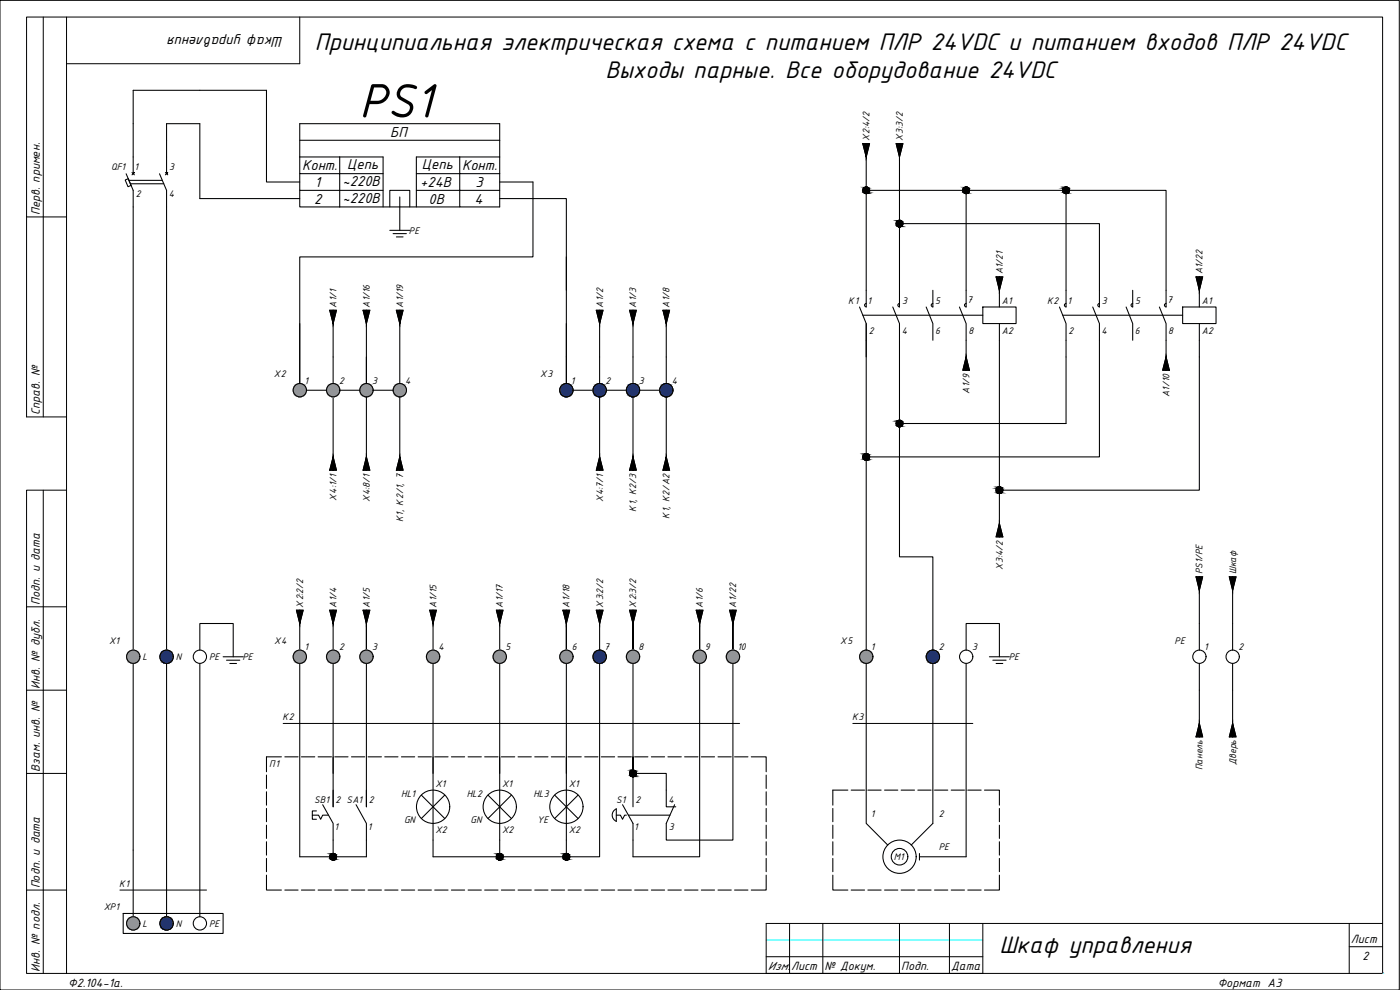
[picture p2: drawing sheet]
<svg xmlns="http://www.w3.org/2000/svg" width="420mm" height="297mm" viewBox="0 0 420 297" stroke-linecap="round" stroke-linejoin="round" font-family="sans-serif">
<defs><g id="words">
<text font-size="15.5" x="107.8" y="35.2">PS1</text>
<g font-size="7.8">
<text x="94.5" y="15.1">Принципиальная электрическая схема с питанием ПЛР 24VDC и питанием входов ПЛР 24VDC</text>
<text x="181.7" y="23.4">Выходы парные. Все оборудование 24VDC</text>
<text x="299.9" y="286.1">Шкаф управления</text>
</g>
<g font-size="4.7">
<text x="85" y="11.1" transform="rotate(-180 85 11.1)">Шкаф управления</text>
<text x="117.1" y="41.1">БП</text>
<text x="90.7" y="51.1">Конт.</text>
<text x="104.2" y="50.6">Цепь</text>
<text x="126.6" y="50.6">Цепь</text>
<text x="138.7" y="51.1">Конт.</text>
<text x="94.5" y="56.1">1</text>
<text x="102.8" y="56">~220B</text>
<text x="126.1" y="56.1">+24В</text>
<text x="142.7" y="56.1">3</text>
<text x="94.3" y="61.2">2</text>
<text x="102.8" y="61">~220B</text>
<text x="128.6" y="61.1">0В</text>
<text x="142.4" y="61.1">4</text>
</g>
<g font-size="3.9">
<text x="12" y="64.6" transform="rotate(-90 12 64.6)">Перв. примен.</text>
<text x="12" y="124.6" transform="rotate(-90 12 124.6)">Справ. №</text>
<text x="12" y="181.6" transform="rotate(-90 12 181.6)">Подп. и дата</text>
<text x="12" y="206.6" transform="rotate(-90 12 206.6)">Инв. № дубл.</text>
<text x="12" y="231.6" transform="rotate(-90 12 231.6)">Взам. инв. №</text>
<text x="12" y="266.6" transform="rotate(-90 12 266.6)">Подп. и дата</text>
<text x="405.4" y="283.1">Лист</text>
<text x="12" y="291.6" transform="rotate(-90 12 291.6)">Инв. № подл.</text>
<text x="230.5" y="291">Изм.</text>
<text x="237.5" y="291">Лист</text>
<text x="247.4" y="291">№ Докум.</text>
<text x="270.4" y="291">Подп.</text>
<text x="285.4" y="291">Дата</text>
<text x="408.9" y="288">2</text>
<text x="20.5" y="296.1">Ф2.104-1а.</text>
<text x="365.4" y="296.1">Формат А3</text>
</g>
<g font-size="3.1">
<text x="260.9" y="42.3" transform="rotate(-90 260.9 42.3)">Х2:4/2</text>
<text x="271" y="42.3" transform="rotate(-90 271 42.3)">Х3:3/2</text>
<text x="33.4" y="51.1">QF1</text>
<text x="40.4" y="51.1">1</text>
<text x="50.7" y="51.1">3</text>
<text x="40.7" y="59.1">2</text>
<text x="50.6" y="59.1">4</text>
<text x="122.7" y="70.1">PE</text>
<text x="301" y="82.3" transform="rotate(-90 301 82.3)">А1/21</text>
<text x="360.9" y="82.3" transform="rotate(-90 360.9 82.3)">А1/22</text>
<text x="101" y="92.3" transform="rotate(-90 101 92.3)">А1/1</text>
<text x="111" y="92.3" transform="rotate(-90 111 92.3)">А1/16</text>
<text x="121" y="92.3" transform="rotate(-90 121 92.3)">А1/19</text>
<text x="181" y="92.3" transform="rotate(-90 181 92.3)">А1/2</text>
<text x="191" y="92.3" transform="rotate(-90 191 92.3)">А1/3</text>
<text x="200.9" y="92.3" transform="rotate(-90 200.9 92.3)">A1/8</text>
<text x="254.5" y="91.1">К1</text>
<text x="260.3" y="91.1">1</text>
<text x="270.7" y="91.1">3</text>
<text x="280.7" y="91.1">5</text>
<text x="290.3" y="91.1">7</text>
<text x="300.7" y="91.1">А1</text>
<text x="314.2" y="91.1">К2</text>
<text x="320.3" y="91.1">1</text>
<text x="330.7" y="91.1">3</text>
<text x="340.7" y="91.1">5</text>
<text x="350.3" y="91.1">7</text>
<text x="360.7" y="91.1">А1</text>
<text x="260.7" y="100.1">2</text>
<text x="270.6" y="100.1">4</text>
<text x="280.6" y="100.1">6</text>
<text x="290.6" y="100.1">8</text>
<text x="300.7" y="100.1">А2</text>
<text x="320.7" y="100.1">2</text>
<text x="330.6" y="100.1">4</text>
<text x="340.6" y="100.1">6</text>
<text x="350.6" y="100.1">8</text>
<text x="360.7" y="100.1">А2</text>
<text x="82.2" y="113.1">Х2</text>
<text x="162.1" y="113.1">Х3</text>
<text x="91.4" y="115.1">1</text>
<text x="101.7" y="115.1">2</text>
<text x="111.7" y="115.1">3</text>
<text x="121.6" y="115.1">4</text>
<text x="171.3" y="115.1">1</text>
<text x="181.7" y="115.1">2</text>
<text x="191.7" y="115.1">3</text>
<text x="201.6" y="115.1">4</text>
<text x="290.9" y="118.1" transform="rotate(-90 290.9 118.1)">А1/9</text>
<text x="350.9" y="119.1" transform="rotate(-90 350.9 119.1)">А1/10</text>
<text x="101" y="150.4" transform="rotate(-90 101 150.4)">Х4:1/1</text>
<text x="111" y="150.7" transform="rotate(-90 111 150.7)">Х4:8/1</text>
<text x="181" y="150.7" transform="rotate(-90 181 150.7)">Х4:7/1</text>
<text x="191" y="153.6" transform="rotate(-90 191 153.6)">К1, К2/3</text>
<text x="200.9" y="155.7" transform="rotate(-90 200.9 155.7)">К1, К2/А2</text>
<text x="121" y="156.6" transform="rotate(-90 121 156.6)">К1, К2/1, 7</text>
<text x="301" y="171.1" transform="rotate(-90 301 171.1)">Х3:4/2</text>
<text x="360.9" y="172.3" transform="rotate(-90 360.9 172.3)">PS1/PE</text>
<text x="370.9" y="172.3" transform="rotate(-90 370.9 172.3)">Шкаф</text>
<text x="91" y="182.3" transform="rotate(-90 91 182.3)">Х2:2/2</text>
<text x="101" y="182.3" transform="rotate(-90 101 182.3)">А1/4</text>
<text x="111" y="182.3" transform="rotate(-90 111 182.3)">А1/5</text>
<text x="131" y="182.3" transform="rotate(-90 131 182.3)">А1/15</text>
<text x="151" y="182.3" transform="rotate(-90 151 182.3)">А1/17</text>
<text x="171" y="182.3" transform="rotate(-90 171 182.3)">А1/18</text>
<text x="181" y="182.3" transform="rotate(-90 181 182.3)">Х3:2/2</text>
<text x="191" y="182.3" transform="rotate(-90 191 182.3)">Х2:3/2</text>
<text x="211" y="182.3" transform="rotate(-90 211 182.3)">А1/6</text>
<text x="220.9" y="182.3" transform="rotate(-90 220.9 182.3)">А1/22</text>
<text x="32.8" y="193.1">X1</text>
<text x="82.2" y="193.1">Х4</text>
<text x="91.4" y="195.1">1</text>
<text x="101.7" y="195.1">2</text>
<text x="111.7" y="195.1">3</text>
<text x="131.6" y="195.1">4</text>
<text x="151.7" y="195.1">5</text>
<text x="171.6" y="195.1">6</text>
<text x="181.3" y="195.1">7</text>
<text x="191.6" y="195.1">8</text>
<text x="211.5" y="195.1">9</text>
<text x="221.3" y="195.1">10</text>
<text x="252.1" y="193.1">Х5</text>
<text x="261.3" y="195.1">1</text>
<text x="281.7" y="195.1">2</text>
<text x="291.7" y="195.1">3</text>
<text x="352.5" y="193.1">PE</text>
<text x="361.4" y="195.1">1</text>
<text x="371.7" y="195.1">2</text>
<text x="42.8" y="198.1">L</text>
<text x="52.7" y="198.1">N</text>
<text x="62.7" y="198.1">PE</text>
<text x="72.7" y="198.1">PE</text>
<text x="302.7" y="198.1">PE</text>
<text x="84.7" y="216.1">К2</text>
<text x="255.7" y="216.1">К3</text>
<text x="80.8" y="230.1">П1</text>
<text x="360.9" y="231.1" transform="rotate(-90 360.9 231.1)">Панель</text>
<text x="370.9" y="229.6" transform="rotate(-90 370.9 229.6)">Дверь</text>
<text x="120.4" y="239.1">HL1</text>
<text x="130.7" y="236.1">X1</text>
<text x="140.1" y="239.1">HL2</text>
<text x="150.7" y="236.1">X1</text>
<text x="160.1" y="239.1">HL3</text>
<text x="170.7" y="236.1">X1</text>
<text x="94.3" y="241.1">SB1</text>
<text x="100.7" y="241.1">2 SА1</text>
<text x="110.7" y="241.1">2</text>
<text x="185" y="241.1">S1</text>
<text x="190.7" y="241.1">2</text>
<text x="200.6" y="241.1">4</text>
<text x="261.3" y="245.1">1</text>
<text x="281.7" y="245.1">2</text>
<text x="100.4" y="249.1">1</text>
<text x="110.3" y="249.1">1</text>
<text x="121.2" y="247.1">GN</text>
<text x="130.7" y="250">X2</text>
<text x="141.2" y="247.1">GN</text>
<text x="150.7" y="250">X2</text>
<text x="161.2" y="247.1">YE</text>
<text x="170.7" y="250">X2</text>
<text x="190.4" y="249.1">1</text>
<text x="200.7" y="249.1">3</text>
<text x="281.7" y="255.1">PE</text>
<text x="268.3" y="258.1">M1</text>
<text x="35.7" y="266.1">К1</text>
<text x="31.1" y="273">XP1</text>
<text x="42.8" y="278.1">L</text>
<text x="52.7" y="278.1">N</text>
<text x="62.7" y="278.1">PE</text>
</g>
</g></defs>
<!-- layer: 0 -->
<g fill="none" stroke="#000" stroke-width=".3">
<path d="M13 5.1v120M20 5.1h394.9v287h-394.9zM20 5.1h-12v60h12M90 5.1v14h-70M8 65.1v60h12M13 147.1v145M20 147.1h-12v35M20 182.1h-12v25M20 207.1h-12v25M20 232.1h-12v35M20 267.1h-12v25h12M237 277.1v15"/>
<path d="M246.9 277.1v15M269.9 277.1v15M284.9 277.1v15M295 277.1v15h-65.1v-15h185M404.9 277.1v15M414.9 277.1h.1M229.9 287.1h65.1M404.9 284.1h10M414.9 292.1h.1"/>
</g>
<!-- layer: 4 -->
<path d="M229.9 282h65.1M414.9 292.1h.1" fill="none" stroke="#0ff" stroke-width=".3"/>
<g fill="none" stroke="#000" stroke-width=".32">
<path d="M37.6 54l.9-.4 .8 2-.9 .4zM37.9 52.1l2.1 5v138M38.7 54.1h10M39.1 55.1h10M39.6 52.5l.7-.7-.3 .3v-25h40v27.5h10M39.6 51.8l.7 .7M47.9 52.1l2.1 5v138M49.6 52.5l.7-.7-.3 .3v-15h10v22.5h30M49.6 51.8l.7 .7M90 47.1v5h12v5h13M90 52.1v5h12v5M90 57.1v5h12"/>
<path d="M90 47.1v-10h60v20M90 42.1h60M90 47.1h25v15M102 47.1v5h13M120 59.1v10M125 52.1h13v5h12v5h-12v-5h-13M138 47.1v5h12M150 54.6h9.9v22.5h-69.9v38v-18M150 59.6h20v27.5M150 47.1h-25v15M258.9 43.1h2l-.9 4zM260 57.1h29.9v35"/>
<path d="M260 47.1v45M269 43.1h2l-1.1 4zM269.9 47.1v45M289.9 57.1h60.1v35M319.9 57.1v35M102 62.1h36M117 62.1v-5h6v5M117 69.1h6M118 70.1h4M119 71.1h2M170 77.1v38M269.9 67.1h60.1v25"/>
<path d="M99 93.1h2l-1 4zM100 97.1v18M109 93.1h2l-1 4zM110 97.1v18v-8M119 93.1h2l-1 4zM120 97.1v18M179 93.1h2l-1 4zM180 97.1v18M188.9 93.1h2.1l-1 4zM190 97.1v18M199 93.1h1.9l-.9 4zM200 97.1v18"/>
<path d="M258 92.1l2 5v5M258.9 94.6h36.1M260 97.1v98M260 91.1a.51 .51 0 0 0-.5 .5 .51 .51 0 0 0 .5 .5M267.9 92.1l2 5v70h10.1v28M270 91.1a.51 .51 0 0 0-.5 .5 .51 .51 0 0 0 .5 .5M278 92.1l2 5v5M280 87.1v5M280 91.1a.51 .51 0 0 0-.5 .5 .51 .51 0 0 0 .5 .5M287.9 92.1l2 5v10M290 91.1a.51 .51 0 0 0-.5 .5 .51 .51 0 0 0 .5 .5M295 92.1h9.9v5h-9.9z"/>
<path d="M298.9 83.1h2.1l-1.1 4zM299.9 87.1v5M299.9 97.1v60M318 92.1l1.9 5v30h-50M318.9 94.6h36M320 91.1a.51 .51 0 0 0-.6 .5 .51 .51 0 0 0 .6 .5M327.9 92.1l2.1 5v40h-70M330 91.1a.51 .51 0 0 0-.5 .5 .51 .51 0 0 0 .5 .5M338 92.1l1.9 5v5M339.9 87.1v5M340 91.1a.51 .51 0 0 0-.6 .5 .51 .51 0 0 0 .6 .5M347.9 92.1l2.1 5v10"/>
<path d="M350 91.1a.51 .51 0 0 0-.5 .5 .51 .51 0 0 0 .5 .5M354.9 92.1h10v5h-10zM359 83.1h1.9l-1 4zM359.9 97.1v50h-60M359.9 87.1v5M92 117.1h6M100 119.1v18M102 117.1h6M110 119.1v18M112 117.1h6M120 119.1v18M172 117.1h6"/>
<path d="M180 119.1v18M182 117.1h6M190 119.1v18M191.9 117.1h6M200 119.1v18M289.9 107.1l1 4h-1.9zM350 107.1l.9 4h-2zM100 137.1l1 4h-2zM110 137.1l1 4h-2zM120 137.1l1 4h-2zM180 137.1l1 4h-2zM190 137.1l1 4h-2.1z"/>
<path d="M200 137.1l.9 4h-1.9zM299.9 157.1l1.1 4h-2.1zM359 173.1h1.9l-1 4zM359.9 177.1v18M368.9 173.1h2l-1 4zM369.9 177.1v18M40 199.1v76M50 199.1v76M60 195.1v-8h10v10M60 199.1v76M67 197.1h6M68 198.1h4"/>
<path d="M69 199.1h2M89 183.1h2l-1 4zM90 199.1v58h20v-10l-3.1-5.7M90 187.1v8M99 183.1h2l-1 4zM100 187.1v8M100 199.1v43M109 183.1h2l-1 4zM110 187.1v8v-8M110 199.1v43M129 183.1h2l-1 4zM130 199.1v58h50v-58"/>
<path d="M130 187.1v8M149 183.1h2l-1 4zM150 187.1v8M150 199.1v58M168.9 183.1h2.1l-1 4zM170 187.1v8v-8M170 199.1v58M179 183.1h2l-1 4zM180 187.1v8M188.9 183.1h2.1l-1 4zM190 199.1v33v-5M190 187.1v8v-8"/>
<path d="M209 183.1h2l-1 4zM210 199.1v58h-20v-10l-3.2-5.7M210 187.1v8v-8M219 183.1h1.9l-.9 4zM220 199.1v53h-20v-5l2.5-5.7M220 187.1v8v-8M260 199.1v48l6.4 6.4M280 199.1v48l-6.5 6.4M289.9 199.1v58h-14M289.9 195.1v-8h10v10M296.9 197.1h6M298 198.1h3.9"/>
<path d="M298.9 199.1h2.1M359.9 199.1v18M369.9 199.1v18M359.9 217.1l1 4h-1.9zM369.9 217.1l1 4h-2zM126.4 238.5l7.1 7.1M133.5 238.5l-7.1 7.1M146.4 238.5l7.1 7.1M153.5 238.5l-7.1 7.1M166.4 238.5l7.1 7.1M173.5 238.5l-7.1 7.1M95 243.3h-1.3v1.3"/>
<path d="M96.8 241.4l3.2 5.7v10M98.6 244.6h-1.8l-.6 1.2-.6-1.2h-1.9v1.2h1.3M185 244.6h1.2l.6 1.2 .7-1.2h.5M185 242.7v3.7a2.03 2.03 0 0 1-1.3-1.8 2.03 2.03 0 0 1 1.3-1.9M188.6 244.6h12.5M190 242.1v-10h10v10h2.8M275.9 256.1v2M37 274.1h30v6h-30z"/>
<circle cx="260" cy="57.1" r="1.01"/>
<circle cx="290" cy="57.1" r="1.01"/>
<circle cx="320" cy="57.1" r="1.01"/>
<circle cx="270" cy="67.1" r="1.01"/>
<circle cx="90" cy="117.1" r="1.99"/>
<circle cx="100" cy="117.1" r="1.99"/>
<circle cx="110" cy="117.1" r="1.99"/>
<circle cx="120" cy="117.1" r="1.99"/>
<circle cx="170" cy="117.1" r="1.99"/>
<circle cx="180" cy="117.1" r="1.99"/>
<circle cx="190" cy="117.1" r="1.99"/>
<circle cx="200" cy="117.1" r="1.99"/>
<circle cx="260" cy="137.1" r="1.01"/>
<circle cx="270" cy="127.1" r="1.01"/>
<circle cx="299.9" cy="147.1" r="1.01"/>
<circle cx="40" cy="197" r="1.99"/>
<circle cx="50" cy="197" r="1.99"/>
<circle cx="60" cy="197" r="1.99"/>
<circle cx="90" cy="197" r="1.99"/>
<circle cx="100" cy="197" r="1.99"/>
<circle cx="110" cy="197" r="1.99"/>
<circle cx="130" cy="197" r="1.99"/>
<circle cx="150" cy="197" r="1.99"/>
<circle cx="170" cy="197" r="1.99"/>
<circle cx="180" cy="197" r="1.99"/>
<circle cx="190" cy="197" r="1.99"/>
<circle cx="210" cy="197" r="1.99"/>
<circle cx="220" cy="197" r="1.99"/>
<circle cx="260" cy="197" r="1.99"/>
<circle cx="280" cy="197" r="1.99"/>
<circle cx="290" cy="197" r="1.99"/>
<circle cx="360" cy="197" r="1.99"/>
<circle cx="369.9" cy="197" r="1.99"/>
<circle cx="190" cy="232" r="1.01"/>
<circle cx="100" cy="257.1" r="1.01"/>
<circle cx="130" cy="242.1" r="5"/>
<circle cx="150" cy="242.1" r="5"/>
<circle cx="150" cy="257.1" r="1.01"/>
<circle cx="170" cy="242.1" r="5"/>
<circle cx="170" cy="257.1" r="1.01"/>
<circle cx="270" cy="257.1" r="5"/>
<circle cx="270" cy="257.1" r="2.49"/>
<circle cx="40" cy="277.1" r="1.99"/>
<circle cx="50" cy="277.1" r="1.99"/>
<circle cx="60" cy="277.1" r="1.99"/>
</g>
<path d="M85 217.1h137M255.9 217.1h36.1M36 267.1h26" fill="none" stroke="#000" stroke-width=".3"/>
<g fill="#000" stroke="#000" stroke-width=".3">
<path d="M269.8 68.1h.1zM269.8 66.1h.1zM269.9 66.1h.2zM269.9 68.1h.4zM259.8 138.1h.2zM259.8 136.1h.2zM260 136.1h.1zM260 138h.3zM299.9 148.1h.2zM299.9 146.1h.2zM189.8 231.1h.2zM190 231.1h.1z"/>
<path d="M99.8 258.1h.2zM99.8 256.1h.2zM100 256.1h.2zM100 258h.3zM149.8 258.1h.2zM149.8 256.1h.2zM150 256.1h.1zM150 258h.3zM169.8 258.1h.2zM169.8 256.1h.2zM170 256.1h.1zM170 258h.3z"/>
<path d="M258.9 43.1h1.1v4zM260 43.1v4l.9-4z"/>
<path d="M259.8 58.1h.2zM260 58.1h.1z"/>
<path d="M259.8 56.1l.2 .1zM259.6 56.2h.4z"/>
<path d="M259.6 56.2h.4zM259.5 56.2h.5z"/>
<path d="M259.5 56.2l.5 .1zM259.3 56.3h.7z"/>
<path d="M259.3 56.3l.7 .1zM259.2 56.4h.8z"/>
<path d="M259.2 56.4l.8 .2zM259.2 56.4l.8 .2h-.9z"/>
<path d="M259.1 56.6l.9 .2v-.2zM259.1 56.6l.9 .2h-1z"/>
<path d="M259 56.8l1 .1v-.1zM259 56.8l1 .1h-1z"/>
<path d="M259 56.9l1 .2v-.2zM259 56.9l1 .2h-1.1z"/>
<path d="M258.9 57.1l1.1 .2zM258.9 57.1l1.1 .2z"/>
<path d="M259 57.3l1 .1v-.1zM259 57.3l1 .1h-1z"/>
<path d="M259 57.4l1 .2v-.2zM259 57.4l1 .2h-.9z"/>
<path d="M259.1 57.6l.9 .1zM259.1 57.6l.9 .1z"/>
<path d="M259.2 57.7l.8 .2zM259.2 57.7l.8 .2z"/>
<path d="M259.3 57.9l.7 .1zM259.3 57.9l.7 .1z"/>
<path d="M259.5 58h.5zM259.5 58h.5z"/>
<path d="M259.6 58l.4 .1zM259.6 58l.4 .1z"/>
<path d="M260 56.1h.1zM259.8 56.1h.2z"/>
<path d="M260 56.1l.3 .1zM260 56.1l.3 .1z"/>
<path d="M260 56.2h.5zM260 56.2h.5z"/>
<path d="M260 58h.3zM260 58l.1 .1z"/>
<path d="M260 56.2l.6 .1zM260 56.2l.6 .1z"/>
<path d="M260 58h.5zM260 58h.3z"/>
<path d="M260 56.3l.7 .1zM260 56.3l.7 .1z"/>
<path d="M260 57.9h.6zM260 57.9l.5 .1z"/>
<path d="M260 56.4l.8 .2zM260 56.4l.8 .2z"/>
<path d="M260 57.7h.7zM260 57.7l.6 .2z"/>
<path d="M260 56.6l.9 .2-.1-.2zM260 56.6l.9 .2h-.9z"/>
<path d="M260 57.6h.8zM260 57.6l.7 .1z"/>
<path d="M260 56.8l.9 .1v-.1zM260 56.8l.9 .1h-.9z"/>
<path d="M260 57.4l.8 .2 .1-.2zM260 57.4l.8 .2h-.8z"/>
<path d="M260 56.9l.9 .2v-.2zM260 56.9l.9 .2h-.9z"/>
<path d="M260 57.1l.9 .2zM260 57.1l.9 .2z"/>
<path d="M260 57.3l.9 .1v-.1zM260 57.3l.9 .1h-.9z"/>
<path d="M269 43.1h.9v4zM269.9 43.1v4l1.1-4z"/>
<path d="M289.8 58.1h.1zM289.9 58.1h.2z"/>
<path d="M289.8 56.1l.1 .1zM289.6 56.2h.3z"/>
<path d="M289.6 56.2h.3zM289.5 56.2h.4z"/>
<path d="M289.5 56.2l.4 .1zM289.3 56.3h.6z"/>
<path d="M289.3 56.3l.6 .1zM289.2 56.4h.7z"/>
<path d="M289.2 56.4l.7 .2zM289.2 56.4l.7 .2h-.8z"/>
<path d="M289.1 56.6l.8 .2v-.2zM289.1 56.6l.8 .2h-.9z"/>
<path d="M289 56.8l.9 .1v-.1zM289 56.8l.9 .1h-.9z"/>
<path d="M289 56.9l.9 .2v-.2zM289 56.9l.9 .2h-.9z"/>
<path d="M289 57.1l.9 .2zM289 57.1l.9 .2z"/>
<path d="M289 57.3l.9 .1v-.1zM289 57.3l.9 .1h-.9z"/>
<path d="M289 57.4l.9 .2v-.2zM289 57.4l.9 .2h-.8z"/>
<path d="M289.1 57.6l.8 .1zM289.1 57.6l.8 .1z"/>
<path d="M289.2 57.7l.7 .2zM289.2 57.7l.7 .2z"/>
<path d="M289.3 57.9l.6 .1zM289.3 57.9l.6 .1z"/>
<path d="M289.5 58h.4zM289.5 58h.4z"/>
<path d="M289.6 58l.3 .1zM289.6 58l.3 .1z"/>
<path d="M289.9 56.1h.2zM289.8 56.1h.1z"/>
<path d="M289.9 56.1l.4 .1zM289.9 56.1l.4 .1z"/>
<path d="M289.9 56.2h.5zM289.9 56.2h.5z"/>
<path d="M289.9 58h.4zM289.9 58l.2 .1z"/>
<path d="M289.9 56.2l.7 .1zM289.9 56.2l.7 .1z"/>
<path d="M289.9 58h.5zM289.9 58h.4z"/>
<path d="M289.9 56.3l.8 .1zM289.9 56.3l.8 .1z"/>
<path d="M289.9 57.9h.7zM289.9 57.9l.5 .1z"/>
<path d="M289.9 56.4l.9 .2zM289.9 56.4l.9 .2z"/>
<path d="M289.9 57.7h.8zM289.9 57.7l.7 .2z"/>
<path d="M289.9 56.6l1 .2-.1-.2zM289.9 56.6l1 .2h-1z"/>
<path d="M289.9 57.6h.9zM289.9 57.6l.8 .1z"/>
<path d="M289.9 56.8l1 .1v-.1zM289.9 56.8l1 .1h-1z"/>
<path d="M289.9 57.4l.9 .2 .1-.2zM289.9 57.4l.9 .2h-.9z"/>
<path d="M289.9 56.9l1 .2v-.2zM289.9 56.9l1 .2h-1z"/>
<path d="M289.9 57.1l1 .2zM289.9 57.1l1 .2z"/>
<path d="M289.9 57.3l1 .1v-.1zM289.9 57.3l1 .1h-1z"/>
<path d="M319.8 58.1h.1zM319.9 58.1h.2z"/>
<path d="M319.8 56.1l.1 .1zM319.6 56.2h.3z"/>
<path d="M319.6 56.2h.3zM319.4 56.2h.5z"/>
<path d="M319.4 56.2l.5 .1zM319.3 56.3h.6z"/>
<path d="M319.3 56.3l.6 .1zM319.3 56.3l.6 .1z"/>
<path d="M319.2 56.4l.7 .2zM319.2 56.4l.7 .2h-.8z"/>
<path d="M319.1 56.6l.8 .2v-.2zM319.1 56.6l.8 .2h-.9z"/>
<path d="M319 56.8l.9 .1v-.1zM319 56.8l.9 .1h-1z"/>
<path d="M318.9 56.9l1 .2v-.2zM318.9 56.9l1 .2h-1z"/>
<path d="M318.9 57.1l1 .2zM318.9 57.1l1 .2z"/>
<path d="M318.9 57.3l1 .1v-.1zM318.9 57.3l1 .1h-.9z"/>
<path d="M319 57.4l.9 .2v-.2zM319 57.4l.9 .2h-.8z"/>
<path d="M319.1 57.6l.8 .1zM319.1 57.6l.8 .1z"/>
<path d="M319.2 57.7l.7 .2zM319.2 57.7l.7 .2z"/>
<path d="M319.3 57.9l.6 .1zM319.3 57.9l.6 .1z"/>
<path d="M319.4 58h.5zM319.4 58h.5z"/>
<path d="M319.6 58l.3 .1zM319.6 58l.3 .1z"/>
<path d="M319.9 56.1h.2zM319.8 56.1h.1z"/>
<path d="M319.9 56.1l.4 .1zM319.9 56.1l.4 .1z"/>
<path d="M319.9 56.2h.5zM319.9 56.2h.5z"/>
<path d="M319.9 58h.4zM319.9 58l.2 .1z"/>
<path d="M319.9 56.2l.7 .1zM319.9 56.2l.7 .1z"/>
<path d="M319.9 58h.5zM319.9 58h.4z"/>
<path d="M319.9 56.3l.8 .1zM319.9 56.3l.8 .1z"/>
<path d="M319.9 57.9h.7zM319.9 57.9l.5 .1z"/>
<path d="M319.9 56.4l.9 .2zM319.9 56.4l.9 .2z"/>
<path d="M319.9 57.7h.8zM319.9 57.7l.7 .2z"/>
<path d="M319.9 56.6l1 .2-.1-.2zM319.9 56.6l1 .2h-1z"/>
<path d="M319.9 57.6h.9zM319.9 57.6l.8 .1z"/>
<path d="M319.9 56.8l1 .1v-.1zM319.9 56.8l1 .1h-1z"/>
<path d="M319.9 57.4l.9 .2 .1-.2zM319.9 57.4l.9 .2h-.9z"/>
<path d="M319.9 56.9l1.1 .2-.1-.2zM319.9 56.9l1.1 .2h-1.1z"/>
<path d="M319.9 57.3l1 .1v-.1zM319.9 57.3l1 .1h-1z"/>
<path d="M319.9 57.1h1.1zM319.9 57.1l1 .2z"/>
<path d="M269.8 66.1h.1zM269.6 66.1h.3z"/>
<path d="M269.6 66.1l.3 .1zM269.5 66.2h.4z"/>
<path d="M269.5 66.2l.4 .1zM269.3 66.3h.6z"/>
<path d="M269.3 66.3l.6 .2zM269.3 66.3l.6 .2h-.7z"/>
<path d="M269.2 66.5l.7 .1zM269.2 66.5l.7 .1h-.8z"/>
<path d="M269.1 66.6l.8 .1zM269.1 66.6l.8 .1h-.9z"/>
<path d="M269 66.7l.9 .2v-.2zM269 66.7l.9 .2h-.9z"/>
<path d="M269 66.9l.9 .2v-.2zM269 66.9l.9 .2h-.9z"/>
<path d="M269 67.1l.9 .2v-.2zM269 67.1l.9 .2h-.9z"/>
<path d="M269 67.3l.9 .2v-.2zM269 67.3l.9 .2h-.9z"/>
<path d="M269 67.5l.9 .1zM269 67.5l.9 .1z"/>
<path d="M269.1 67.6l.8 .1zM269.1 67.6l.8 .1z"/>
<path d="M269.2 67.7l.7 .2zM269.2 67.7l.7 .2z"/>
<path d="M269.3 67.9l.6 .1zM269.3 67.9l.6 .1z"/>
<path d="M269.5 68l.4 .1zM269.5 68l.4 .1z"/>
<path d="M269.6 68.1h.3zM269.6 68.1h.3z"/>
<path d="M269.9 66.1h.4zM269.9 66.1h.4z"/>
<path d="M269.9 68.1h.2zM269.9 68.1h.2z"/>
<path d="M269.9 66.1l.5 .1zM269.9 66.1l.5 .1z"/>
<path d="M269.9 66.2l.7 .1zM269.9 66.2l.7 .1z"/>
<path d="M269.9 68h.5zM269.9 68l.4 .1z"/>
<path d="M269.9 66.3l.8 .2zM269.9 66.3l.8 .2z"/>
<path d="M269.9 67.9h.7zM269.9 67.9l.5 .1z"/>
<path d="M269.9 66.5l.9 .1zM269.9 66.5l.9 .1z"/>
<path d="M269.9 67.7h.8zM269.9 67.7l.7 .2z"/>
<path d="M269.9 66.6l1 .1zM269.9 66.6l1 .1z"/>
<path d="M269.9 67.6h.9zM269.9 67.6l.8 .1z"/>
<path d="M269.9 66.7l1 .2v-.2zM269.9 66.7l1 .2h-1z"/>
<path d="M269.9 67.5h1zM269.9 67.5l.9 .1z"/>
<path d="M269.9 66.9l1.1 .2-.1-.2zM269.9 66.9l1.1 .2h-1.1z"/>
<path d="M269.9 67.3l1 .2v-.2zM269.9 67.3l1 .2h-1z"/>
<path d="M269.9 67.1l1 .2 .1-.2zM269.9 67.1l1 .2h-1z"/>
<path d="M99 93.1h1v4zM100 93.1v4l1-4z"/>
<path d="M109 93.1h1v4zM110 93.1v4l1-4z"/>
<path d="M119 93.1h1v4zM120 93.1v4l1-4z"/>
<path d="M179 93.1h1v4zM180 93.1v4l1-4z"/>
<path d="M188.9 93.1h1.1v4zM190 93.1v4l1-4z"/>
<path d="M199 93.1h1v4zM200 93.1v4l.9-4z"/>
<path d="M298.9 83.1h1v4zM299.9 83.1v4l1.1-4z"/>
<path d="M359 83.1h.9v4zM359.9 83.1v4l1-4z"/>
<path d="M289.9 107.1v4h1zM289.9 107.1v4h-.9z"/>
<path d="M350 107.1v4h.9zM350 107.1v4h-1.1z"/>
<path d="M259.8 136.1h.2zM259.6 136.1h.4z"/>
<path d="M259.6 136.1l.4 .1zM259.5 136.2h.5z"/>
<path d="M259.5 136.2l.5 .1zM259.3 136.3h.7z"/>
<path d="M259.3 136.3l.7 .2zM259.3 136.3l.7 .2h-.8z"/>
<path d="M259.2 136.5l.8 .1zM259.2 136.5l.8 .1h-.9z"/>
<path d="M259.1 136.6l.9 .1zM259.1 136.6l.9 .1h-1z"/>
<path d="M259 136.7l1 .2v-.2zM259 136.7l1 .2h-1z"/>
<path d="M259 136.9l1 .2v-.2zM259 136.9l1 .2h-1.1z"/>
<path d="M258.9 137.1l1.1 .2v-.2zM258.9 137.1l1.1 .2h-1z"/>
<path d="M259 137.3l1 .1v-.1zM259 137.3l1 .1h-1z"/>
<path d="M259 137.4l1 .2zM259 137.4l1 .2z"/>
<path d="M259.1 137.6l.9 .1zM259.1 137.6l.9 .1z"/>
<path d="M259.2 137.7l.8 .2zM259.2 137.7l.8 .2z"/>
<path d="M259.3 137.9h.7zM259.3 137.9h.7z"/>
<path d="M259.5 137.9l.5 .1zM259.5 137.9l.5 .1z"/>
<path d="M259.6 138l.4 .1zM259.6 138l.4 .1z"/>
<path d="M260 136.1h.3zM260 136.1h.3z"/>
<path d="M260 138.1h.1zM260 138l.1 .1z"/>
<path d="M260 136.1l.5 .1zM260 136.1l.5 .1z"/>
<path d="M260 136.2l.6 .1zM260 136.2l.6 .1z"/>
<path d="M260 137.9h.5zM260 137.9l.3 .1z"/>
<path d="M260 136.3l.7 .2zM260 136.3l.7 .2z"/>
<path d="M260 137.9h.6zM260 137.9h.5z"/>
<path d="M260 136.5l.8 .1zM260 136.5l.8 .1z"/>
<path d="M260 137.7h.7zM260 137.7l.6 .2z"/>
<path d="M260 136.6l.9 .1zM260 136.6l.9 .1z"/>
<path d="M260 137.6h.8zM260 137.6l.7 .1z"/>
<path d="M260 136.7l.9 .2v-.2zM260 136.7l.9 .2h-.9z"/>
<path d="M260 137.4h.9zM260 137.4l.8 .2z"/>
<path d="M260 136.9l.9 .2v-.2zM260 136.9l.9 .2h-.9z"/>
<path d="M260 137.1l.9 .2v-.2zM260 137.1l.9 .2h-.9z"/>
<path d="M260 137.3l.9 .1v-.1zM260 137.3l.9 .1h-.9z"/>
<path d="M269.8 128.1h.1zM269.9 128.1h.2z"/>
<path d="M269.8 126.1l.1 .1zM269.6 126.2h.3z"/>
<path d="M269.6 126.2h.3zM269.5 126.2h.4z"/>
<path d="M269.5 126.2l.4 .1zM269.3 126.3h.6z"/>
<path d="M269.3 126.3l.6 .1zM269.2 126.4h.7z"/>
<path d="M269.2 126.4l.7 .2zM269.2 126.4l.7 .2h-.8z"/>
<path d="M269.1 126.6l.8 .2v-.2zM269.1 126.6l.8 .2h-.9z"/>
<path d="M269 126.8l.9 .1v-.1zM269 126.8l.9 .1h-.9z"/>
<path d="M269 126.9l.9 .2zM269 126.9l.9 .2z"/>
<path d="M269 127.1l.9 .1v-.1zM269 127.1l.9 .1h-.9z"/>
<path d="M269 127.2l.9 .2v-.2zM269 127.2l.9 .2h-.9z"/>
<path d="M269 127.4l.9 .2v-.2zM269 127.4l.9 .2h-.8z"/>
<path d="M269.1 127.6l.8 .1zM269.1 127.6l.8 .1z"/>
<path d="M269.2 127.7l.7 .1zM269.2 127.7l.7 .1z"/>
<path d="M269.3 127.8l.6 .2zM269.3 127.8l.6 .2z"/>
<path d="M269.5 128h.4zM269.5 128h.4z"/>
<path d="M269.6 128l.3 .1zM269.6 128l.3 .1z"/>
<path d="M269.9 126.1h.2zM269.8 126.1h.1z"/>
<path d="M269.9 126.1l.4 .1zM269.9 126.1l.4 .1z"/>
<path d="M269.9 126.2h.5zM269.9 126.2h.5z"/>
<path d="M269.9 128h.4zM269.9 128l.2 .1z"/>
<path d="M269.9 126.2l.7 .1zM269.9 126.2l.7 .1z"/>
<path d="M269.9 128h.5zM269.9 128h.4z"/>
<path d="M269.9 126.3l.8 .1zM269.9 126.3l.8 .1z"/>
<path d="M269.9 127.8h.7zM269.9 127.8l.5 .2z"/>
<path d="M269.9 126.4l.9 .2zM269.9 126.4l.9 .2z"/>
<path d="M269.9 127.7h.8zM269.9 127.7l.7 .1z"/>
<path d="M269.9 126.6l1 .2-.1-.2zM269.9 126.6l1 .2h-1z"/>
<path d="M269.9 127.6h.9zM269.9 127.6l.8 .1z"/>
<path d="M269.9 126.8l1 .1v-.1zM269.9 126.8l1 .1h-1z"/>
<path d="M269.9 127.4l.9 .2 .1-.2zM269.9 127.4l.9 .2h-.9z"/>
<path d="M269.9 126.9l1.1 .2zM269.9 126.9l1.1 .2z"/>
<path d="M269.9 127.2l1 .2v-.2zM269.9 127.2l1 .2h-1z"/>
<path d="M269.9 127.1l1 .1 .1-.1zM269.9 127.1l1 .1h-1z"/>
<path d="M100 137.1v4h1zM100 137.1v4h-1z"/>
<path d="M110 137.1v4h1zM110 137.1v4h-1z"/>
<path d="M120 137.1v4h1zM120 137.1v4h-1z"/>
<path d="M180 137.1v4h1zM180 137.1v4h-1z"/>
<path d="M190 137.1v4h1zM190 137.1v4h-1.1z"/>
<path d="M200 137.1v4h.9zM200 137.1v4h-1z"/>
<path d="M299.8 146.1l.1 .1zM299.6 146.2h.3z"/>
<path d="M299.6 146.2h.3zM299.4 146.2h.5z"/>
<path d="M299.4 146.2l.5 .1zM299.3 146.3h.6z"/>
<path d="M299.3 146.3l.6 .1zM299.3 146.3l.6 .1z"/>
<path d="M299.2 146.4l.7 .2zM299.2 146.4l.7 .2h-.8z"/>
<path d="M299.1 146.6l.8 .2v-.2zM299.1 146.6l.8 .2h-.9z"/>
<path d="M299 146.8l.9 .1zM299 146.8l.9 .1z"/>
<path d="M299 146.9l.9 .2v-.2zM299 146.9l.9 .2h-1z"/>
<path d="M298.9 147.1l1 .1v-.1zM298.9 147.1l1 .1h-.9z"/>
<path d="M299 147.2l.9 .2v-.2zM299 147.2l.9 .2h-.9z"/>
<path d="M299 147.4l.9 .2zM299 147.4l.9 .2z"/>
<path d="M299.1 147.6l.8 .1zM299.1 147.6l.8 .1z"/>
<path d="M299.2 147.7l.7 .1zM299.2 147.7l.7 .1z"/>
<path d="M299.3 147.8l.6 .2zM299.3 147.8l.6 .2z"/>
<path d="M299.4 148h.5zM299.4 148h.5z"/>
<path d="M299.6 148l.3 .1zM299.6 148l.3 .1z"/>
<path d="M299.9 146.1l.4 .1zM299.9 146.1l.4 .1z"/>
<path d="M299.9 146.2h.6zM299.9 146.2h.6z"/>
<path d="M299.9 148h.4zM299.9 148l.2 .1z"/>
<path d="M299.9 146.2l.7 .1zM299.9 146.2l.7 .1z"/>
<path d="M299.9 148h.6zM299.9 148h.4z"/>
<path d="M299.9 146.3l.8 .1zM299.9 146.3l.8 .1z"/>
<path d="M299.9 147.8h.7zM299.9 147.8l.6 .2z"/>
<path d="M299.9 146.4l.9 .2zM299.9 146.4l.9 .2z"/>
<path d="M299.9 147.7h.8zM299.9 147.7l.7 .1z"/>
<path d="M299.9 146.6l1 .2-.1-.2zM299.9 146.6l1 .2h-1z"/>
<path d="M299.9 147.6h.9zM299.9 147.6l.8 .1z"/>
<path d="M299.9 146.8l1 .1zM299.9 146.8l1 .1z"/>
<path d="M299.9 147.4h1zM299.9 147.4l.9 .2z"/>
<path d="M299.9 146.9l1.1 .2-.1-.2zM299.9 146.9l1.1 .2h-1.1z"/>
<path d="M299.9 147.2l1 .2v-.2zM299.9 147.2l1 .2h-1z"/>
<path d="M299.9 147.1l1 .1 .1-.1zM299.9 147.1l1 .1h-1z"/>
<path d="M299.9 157.1v4h1.1zM299.9 157.1v4h-1z"/>
<path d="M359 173.1h.9v4zM359.9 173.1v4l1-4z"/>
<path d="M368.9 173.1h1v4zM369.9 173.1v4l1-4z"/>
<path d="M89 183.1h1v4zM90 183.1v4l1-4z"/>
<path d="M99 183.1h1v4zM100 183.1v4l1-4z"/>
<path d="M109 183.1h1v4zM110 183.1v4l1-4z"/>
<path d="M129 183.1h1v4zM130 183.1v4l1-4z"/>
<path d="M149 183.1h1v4zM150 183.1v4l1-4z"/>
<path d="M168.9 183.1h1.1v4zM170 183.1v4l1-4z"/>
<path d="M179 183.1h1v4zM180 183.1v4l1-4z"/>
<path d="M188.9 183.1h1.1v4zM190 183.1v4l1-4z"/>
<path d="M209 183.1h1v4zM210 183.1v4l1-4z"/>
<path d="M219 183.1h1v4zM220 183.1v4l.9-4z"/>
<path d="M189.8 233l.2 .1zM190 233h.1z"/>
<path d="M189.8 231.1h.2zM189.6 231.1h.4z"/>
<path d="M189.6 231.1l.4 .1zM189.5 231.2h.5z"/>
<path d="M189.5 231.2l.5 .1zM189.3 231.3h.7z"/>
<path d="M189.3 231.3l.7 .1zM189.3 231.3l.7 .1z"/>
<path d="M189.2 231.4l.8 .2zM189.2 231.4l.8 .2h-.9z"/>
<path d="M189.1 231.6l.9 .1v-.1zM189.1 231.6l.9 .1h-1z"/>
<path d="M189 231.7l1 .2zM189 231.7l1 .2z"/>
<path d="M189 231.9l1 .2v-.2zM189 231.9l1 .2h-1.1z"/>
<path d="M188.9 232.1l1.1 .1v-.1zM188.9 232.1l1.1 .1h-1z"/>
<path d="M189 232.2l1 .2v-.2zM189 232.2l1 .2h-1z"/>
<path d="M189 232.4l1 .2zM189 232.4l1 .2z"/>
<path d="M189.1 232.6l.9 .1v-.1zM189.1 232.6l.9 .1h-.8z"/>
<path d="M189.2 232.7l.8 .1zM189.2 232.7l.8 .1z"/>
<path d="M189.3 232.8l.7 .1zM189.3 232.8l.7 .1z"/>
<path d="M189.5 232.9l.5 .1zM189.5 232.9l.5 .1z"/>
<path d="M189.6 233h.4zM189.6 233h.4z"/>
<path d="M190 231.1h.3zM190 231.1h.3z"/>
<path d="M190 231.1l.5 .1zM190 231.1l.5 .1z"/>
<path d="M190 233h.3zM190 233h.1z"/>
<path d="M190 231.2l.6 .1zM190 231.2l.6 .1z"/>
<path d="M190 232.9h.5zM190 232.9l.3 .1z"/>
<path d="M190 231.3l.7 .1zM190 231.3l.7 .1z"/>
<path d="M190 232.8h.6zM190 232.8l.5 .1z"/>
<path d="M190 231.4l.8 .2zM190 231.4l.8 .2z"/>
<path d="M190 232.7h.7zM190 232.7l.6 .1z"/>
<path d="M190 231.6l.9 .1-.1-.1zM190 231.6l.9 .1h-.9z"/>
<path d="M190 232.6l.7 .1 .1-.1zM190 232.6l.7 .1h-.7z"/>
<path d="M190 231.7l1 .2zM190 231.7l1 .2z"/>
<path d="M190 232.4h.9zM190 232.4l.8 .2z"/>
<path d="M190 231.9l1 .2v-.2zM190 231.9l1 .2h-1z"/>
<path d="M190 232.1l1 .1v-.1zM190 232.1l1 .1h-1z"/>
<path d="M190 232.2l.9 .2 .1-.2zM190 232.2l.9 .2h-.9z"/>
<path d="M359.9 217.1v4h1zM359.9 217.1v4h-.9z"/>
<path d="M369.9 217.1v4h1zM369.9 217.1v4h-1z"/>
<path d="M99.8 256.1h.2zM99.6 256.1h.4z"/>
<path d="M99.6 256.1l.4 .1zM99.5 256.2h.5z"/>
<path d="M99.5 256.2l.5 .1zM99.3 256.3h.7z"/>
<path d="M99.3 256.3l.7 .1zM99.3 256.3l.7 .1h-.8z"/>
<path d="M99.2 256.4l.8 .2zM99.2 256.4l.8 .2h-.9z"/>
<path d="M99.1 256.6l.9 .1zM99.1 256.6l.9 .1h-1z"/>
<path d="M99 256.7l1 .2v-.2zM99 256.7l1 .2h-1z"/>
<path d="M99 256.9l1 .2v-.2zM99 256.9l1 .2h-1z"/>
<path d="M99 257.1l1 .1v-.1zM99 257.1l1 .1h-1z"/>
<path d="M99 257.2l1 .2v-.2zM99 257.2l1 .2h-1z"/>
<path d="M99 257.4l1 .2zM99 257.4l1 .2z"/>
<path d="M99.1 257.6l.9 .1zM99.1 257.6l.9 .1z"/>
<path d="M99.2 257.7l.8 .1zM99.2 257.7l.8 .1z"/>
<path d="M99.3 257.8l.7 .1zM99.3 257.8l.7 .1z"/>
<path d="M99.5 257.9l.5 .1zM99.5 257.9l.5 .1z"/>
<path d="M99.6 258l.4 .1zM99.6 258l.4 .1z"/>
<path d="M100 256.1h.3zM100 256.1h.3z"/>
<path d="M100 258.1h.2zM100 258l.2 .1z"/>
<path d="M100 256.1l.5 .1zM100 256.1l.5 .1z"/>
<path d="M100 256.2l.6 .1zM100 256.2l.6 .1z"/>
<path d="M100 257.9h.5zM100 257.9l.3 .1z"/>
<path d="M100 256.3l.8 .1zM100 256.3l.8 .1z"/>
<path d="M100 257.8h.6zM100 257.8l.5 .1z"/>
<path d="M100 256.4l.8 .2zM100 256.4l.8 .2z"/>
<path d="M100 257.7h.8zM100 257.7l.6 .1z"/>
<path d="M100 256.6l.9 .1zM100 256.6l.9 .1z"/>
<path d="M100 257.6h.8zM100 257.6l.8 .1z"/>
<path d="M100 256.7l1 .2-.1-.2zM100 256.7l1 .2h-1z"/>
<path d="M100 257.4h.9zM100 257.4l.8 .2z"/>
<path d="M100 256.9l1 .2v-.2zM100 256.9l1 .2h-1z"/>
<path d="M100 257.1l1 .1v-.1zM100 257.1l1 .1h-1z"/>
<path d="M100 257.2l.9 .2 .1-.2zM100 257.2l.9 .2h-.9z"/>
<path d="M149.8 256.1h.2zM149.6 256.1h.4z"/>
<path d="M149.6 256.1l.4 .1zM149.5 256.2h.5z"/>
<path d="M149.5 256.2l.5 .1zM149.3 256.3h.7z"/>
<path d="M149.3 256.3l.7 .1zM149.3 256.3l.7 .1h-.8z"/>
<path d="M149.2 256.4l.8 .2zM149.2 256.4l.8 .2h-.9z"/>
<path d="M149.1 256.6l.9 .1zM149.1 256.6l.9 .1h-1z"/>
<path d="M149 256.7l1 .2v-.2zM149 256.7l1 .2h-1z"/>
<path d="M149 256.9l1 .2v-.2zM149 256.9l1 .2h-1z"/>
<path d="M149 257.1l1 .1v-.1zM149 257.1l1 .1h-1z"/>
<path d="M149 257.2l1 .2v-.2zM149 257.2l1 .2h-1z"/>
<path d="M149 257.4l1 .2zM149 257.4l1 .2z"/>
<path d="M149.1 257.6l.9 .1zM149.1 257.6l.9 .1z"/>
<path d="M149.2 257.7l.8 .1zM149.2 257.7l.8 .1z"/>
<path d="M149.3 257.8l.7 .1zM149.3 257.8l.7 .1z"/>
<path d="M149.5 257.9l.5 .1zM149.5 257.9l.5 .1z"/>
<path d="M149.6 258l.4 .1zM149.6 258l.4 .1z"/>
<path d="M150 256.1h.3zM150 256.1h.3z"/>
<path d="M150 258.1h.1zM150 258l.1 .1z"/>
<path d="M150 256.1l.5 .1zM150 256.1l.5 .1z"/>
<path d="M150 256.2l.6 .1zM150 256.2l.6 .1z"/>
<path d="M150 257.9h.5zM150 257.9l.3 .1z"/>
<path d="M150 256.3l.7 .1zM150 256.3l.7 .1z"/>
<path d="M150 257.8h.6zM150 257.8l.5 .1z"/>
<path d="M150 256.4l.8 .2zM150 256.4l.8 .2z"/>
<path d="M150 257.7h.7zM150 257.7l.6 .1z"/>
<path d="M150 256.6l.9 .1zM150 256.6l.9 .1z"/>
<path d="M150 257.6h.8zM150 257.6l.7 .1z"/>
<path d="M150 256.7l1 .2-.1-.2zM150 256.7l1 .2h-1z"/>
<path d="M150 257.4h.9zM150 257.4l.8 .2z"/>
<path d="M150 256.9l1 .2v-.2zM150 256.9l1 .2h-1z"/>
<path d="M150 257.1l1 .1v-.1zM150 257.1l1 .1h-1z"/>
<path d="M150 257.2l.9 .2 .1-.2zM150 257.2l.9 .2h-.9z"/>
<path d="M169.8 256.1h.2zM169.6 256.1h.4z"/>
<path d="M169.6 256.1l.4 .1zM169.5 256.2h.5z"/>
<path d="M169.5 256.2l.5 .1zM169.3 256.3h.7z"/>
<path d="M169.3 256.3l.7 .1zM169.3 256.3l.7 .1h-.8z"/>
<path d="M169.2 256.4l.8 .2zM169.2 256.4l.8 .2h-.9z"/>
<path d="M169.1 256.6l.9 .1zM169.1 256.6l.9 .1h-1z"/>
<path d="M169 256.7l1 .2v-.2zM169 256.7l1 .2h-1z"/>
<path d="M169 256.9l1 .2v-.2zM169 256.9l1 .2h-1.1z"/>
<path d="M168.9 257.1l1.1 .1v-.1zM168.9 257.1l1.1 .1h-1z"/>
<path d="M169 257.2l1 .2v-.2zM169 257.2l1 .2h-1z"/>
<path d="M169 257.4l1 .2zM169 257.4l1 .2z"/>
<path d="M169.1 257.6l.9 .1zM169.1 257.6l.9 .1z"/>
<path d="M169.2 257.7l.8 .1zM169.2 257.7l.8 .1z"/>
<path d="M169.3 257.8l.7 .1zM169.3 257.8l.7 .1z"/>
<path d="M169.5 257.9l.5 .1zM169.5 257.9l.5 .1z"/>
<path d="M169.6 258l.4 .1zM169.6 258l.4 .1z"/>
<path d="M170 256.1h.3zM170 256.1h.3z"/>
<path d="M170 258.1h.1zM170 258l.1 .1z"/>
<path d="M170 256.1l.5 .1zM170 256.1l.5 .1z"/>
<path d="M170 256.2l.6 .1zM170 256.2l.6 .1z"/>
<path d="M170 257.9h.5zM170 257.9l.3 .1z"/>
<path d="M170 256.3l.7 .1zM170 256.3l.7 .1z"/>
<path d="M170 257.8h.6zM170 257.8l.5 .1z"/>
<path d="M170 256.4l.8 .2zM170 256.4l.8 .2z"/>
<path d="M170 257.7h.7zM170 257.7l.6 .1z"/>
<path d="M170 256.6l.9 .1zM170 256.6l.9 .1z"/>
<path d="M170 257.6h.8zM170 257.6l.7 .1z"/>
<path d="M170 256.7l1 .2-.1-.2zM170 256.7l1 .2h-1z"/>
<path d="M170 257.4h.9zM170 257.4l.8 .2z"/>
<path d="M170 256.9l1 .2v-.2zM170 256.9l1 .2h-1z"/>
<path d="M170 257.1l1 .1v-.1zM170 257.1l1 .1h-1z"/>
<path d="M170 257.2l.9 .2 .1-.2zM170 257.2l.9 .2h-.9z"/>
</g>
<g fill="#939598" stroke="#939598" stroke-width=".3">
<path d="M39.8 195.1l.7 .1zM39.4 195.2h1.1z"/>
<path d="M39.4 195.2l1.5 .1zM39.1 195.3h1.8z"/>
<path d="M39.1 195.3l2.1 .2zM38.8 195.5l.3-.2 2.1 .2z"/>
<path d="M38.8 195.5l2.7 .2-.3-.2zM38.5 195.7l.3-.2 2.7 .2z"/>
<path d="M38.5 195.7l3.2 .3-.2-.3zM38.5 195.7l3.2 .3h-3.4z"/>
<path d="M38.3 196l3.5 .4-.1-.4zM38.3 196l3.5 .4h-3.7z"/>
<path d="M38.1 196.4l3.8 .3-.1-.3zM38.1 196.4l3.8 .3h-3.9z"/>
<path d="M38 196.7l4 .4-.1-.4zM38 196.7l4 .4h-4z"/>
<path d="M38 197.1l3.9 .3 .1-.3zM38 197.1l3.9 .3h-3.9z"/>
<path d="M38 197.4l3.8 .4 .1-.4zM38 197.4l3.8 .4h-3.7z"/>
<path d="M38.1 197.8l3.6 .3 .1-.3zM38.1 197.8l3.6 .3h-3.4z"/>
<path d="M38.3 198.1l3.2 .3 .2-.3zM38.3 198.1l3.2 .3h-3z"/>
<path d="M38.5 198.4l2.7 .3 .3-.3zM38.5 198.4l2.7 .3h-2.4z"/>
<path d="M38.8 198.7l2.1 .2 .3-.2zM38.8 198.7l2.1 .2z"/>
<path d="M39.1 198.9h1.8zM39.1 198.9l1.4 .1z"/>
<path d="M39.4 199h1.1zM39.4 199l.7 .1z"/>
<path d="M39.8 275.1h.7zM39.4 275.1h1.1z"/>
<path d="M39.4 275.1l1.5 .2zM39.1 275.3h1.8z"/>
<path d="M39.1 275.3l2.1 .1zM38.8 275.4l.3-.1 2.1 .1z"/>
<path d="M38.8 275.4l2.7 .3-.3-.3zM38.5 275.7l.3-.3 2.7 .3z"/>
<path d="M38.5 275.7l3.2 .3-.2-.3zM38.5 275.7l3.2 .3h-3.4z"/>
<path d="M38.3 276l3.5 .3-.1-.3zM38.3 276l3.5 .3h-3.7z"/>
<path d="M38.1 276.3l3.8 .4-.1-.4zM38.1 276.3l3.8 .4h-3.9z"/>
<path d="M38 276.7l4 .4-.1-.4zM38 276.7l4 .4h-4z"/>
<path d="M38 277.1l3.9 .3 .1-.3zM38 277.1l3.9 .3h-3.9z"/>
<path d="M38 277.4l3.8 .4 .1-.4zM38 277.4l3.8 .4h-3.7z"/>
<path d="M38.1 277.8l3.6 .3 .1-.3zM38.1 277.8l3.6 .3h-3.4z"/>
<path d="M38.3 278.1l3.2 .3 .2-.3zM38.3 278.1l3.2 .3h-3z"/>
<path d="M38.5 278.4l2.7 .3 .3-.3zM38.5 278.4l2.7 .3h-2.4z"/>
<path d="M38.8 278.7l2.1 .1 .3-.1zM38.8 278.7l2.1 .1z"/>
<path d="M39.1 278.8h1.8zM39.1 278.8l1.4 .2z"/>
<path d="M39.4 279h1.1zM39.4 279h.7z"/>
<path d="M89.8 115.1l.7 .1zM89.4 115.2h1.1z"/>
<path d="M89.4 115.2l1.5 .1zM89.1 115.3h1.8z"/>
<path d="M89.1 115.3l2.1 .2-.3-.2zM88.8 115.5l.3-.2 2.1 .2z"/>
<path d="M88.8 115.5l2.6 .2-.2-.2zM88.5 115.7l.3-.2 2.6 .2z"/>
<path d="M88.5 115.7l3.2 .3-.3-.3zM88.5 115.7l3.2 .3h-3.4z"/>
<path d="M88.3 116l3.5 .4-.1-.4zM88.3 116l3.5 .4h-3.7z"/>
<path d="M88.1 116.4l3.8 .3-.1-.3zM88.1 116.4l3.8 .3h-3.9z"/>
<path d="M88 116.7l4 .4-.1-.4zM88 116.7l4 .4h-4z"/>
<path d="M88 117.1l3.9 .3 .1-.3zM88 117.1l3.9 .3h-3.9z"/>
<path d="M88 117.4l3.8 .4 .1-.4zM88 117.4l3.8 .4h-3.7z"/>
<path d="M88.1 117.8l3.6 .3 .1-.3zM88.1 117.8l3.6 .3h-3.4z"/>
<path d="M88.3 118.1l3.1 .3 .3-.3zM88.3 118.1l3.1 .3h-2.9z"/>
<path d="M88.5 118.4l2.7 .3 .2-.3zM88.5 118.4l2.7 .3h-2.4z"/>
<path d="M88.8 118.7l2.1 .2 .3-.2zM88.8 118.7l2.1 .2h-1.8z"/>
<path d="M89.1 118.9h1.8zM89.1 118.9l1.4 .1z"/>
<path d="M89.4 119h1.1zM89.4 119l.8 .1z"/>
<path d="M99.8 115.1l.7 .1zM99.4 115.2h1.1z"/>
<path d="M99.4 115.2l1.5 .1zM99.1 115.3h1.8z"/>
<path d="M99.1 115.3l2.1 .2-.3-.2zM98.8 115.5l.3-.2 2.1 .2z"/>
<path d="M98.8 115.5l2.7 .2-.3-.2zM98.5 115.7l.3-.2 2.7 .2z"/>
<path d="M98.5 115.7l3.2 .3-.2-.3zM98.5 115.7l3.2 .3h-3.4z"/>
<path d="M98.3 116l3.5 .4-.1-.4zM98.3 116l3.5 .4h-3.7z"/>
<path d="M98.1 116.4l3.9 .3-.2-.3zM98.1 116.4l3.9 .3h-4z"/>
<path d="M98 116.7l4 .4v-.4zM98 116.7l4 .4h-4z"/>
<path d="M98 117.1l4 .3v-.3zM98 117.1l4 .3h-4z"/>
<path d="M98 117.4l3.8 .4 .2-.4zM98 117.4l3.8 .4h-3.7z"/>
<path d="M98.1 117.8l3.6 .3 .1-.3zM98.1 117.8l3.6 .3h-3.4z"/>
<path d="M98.3 118.1l3.2 .3 .2-.3zM98.3 118.1l3.2 .3h-3z"/>
<path d="M98.5 118.4l2.7 .3 .3-.3zM98.5 118.4l2.7 .3h-2.4z"/>
<path d="M98.8 118.7l2.1 .2 .3-.2zM98.8 118.7l2.1 .2h-1.8z"/>
<path d="M99.1 118.9h1.8zM99.1 118.9l1.4 .1z"/>
<path d="M99.4 119h1.1zM99.4 119l.8 .1z"/>
<path d="M109.8 115.1l.7 .1zM109.4 115.2h1.1z"/>
<path d="M109.4 115.2l1.5 .1zM109.1 115.3h1.8z"/>
<path d="M109.1 115.3l2.1 .2-.3-.2zM108.8 115.5l.3-.2 2.1 .2z"/>
<path d="M108.8 115.5l2.6 .2-.2-.2zM108.5 115.7l.3-.2 2.6 .2z"/>
<path d="M108.5 115.7l3.2 .3-.3-.3zM108.5 115.7l3.2 .3h-3.4z"/>
<path d="M108.3 116l3.5 .4-.1-.4zM108.3 116l3.5 .4h-3.7z"/>
<path d="M108.1 116.4l3.8 .3-.1-.3zM108.1 116.4l3.8 .3h-3.9z"/>
<path d="M108 116.7l4 .4-.1-.4zM108 116.7l4 .4h-4z"/>
<path d="M108 117.1l3.9 .3 .1-.3zM108 117.1l3.9 .3h-3.9z"/>
<path d="M108 117.4l3.8 .4 .1-.4zM108 117.4l3.8 .4h-3.7z"/>
<path d="M108.1 117.8l3.6 .3 .1-.3zM108.1 117.8l3.6 .3h-3.4z"/>
<path d="M108.3 118.1l3.1 .3 .3-.3zM108.3 118.1l3.1 .3h-2.9z"/>
<path d="M108.5 118.4l2.7 .3 .2-.3zM108.5 118.4l2.7 .3h-2.4z"/>
<path d="M108.8 118.7l2.1 .2 .3-.2zM108.8 118.7l2.1 .2h-1.8z"/>
<path d="M109.1 118.9h1.8zM109.1 118.9l1.4 .1z"/>
<path d="M109.4 119h1.1zM109.4 119l.7 .1z"/>
<path d="M119.8 115.1l.7 .1zM119.4 115.2h1.1z"/>
<path d="M119.4 115.2l1.5 .1zM119.1 115.3h1.8z"/>
<path d="M119.1 115.3l2.1 .2-.3-.2zM118.8 115.5l.3-.2 2.1 .2z"/>
<path d="M118.8 115.5l2.7 .2-.3-.2zM118.5 115.7l.3-.2 2.7 .2z"/>
<path d="M118.5 115.7l3.2 .3-.2-.3zM118.5 115.7l3.2 .3h-3.4z"/>
<path d="M118.3 116l3.5 .4-.1-.4zM118.3 116l3.5 .4h-3.7z"/>
<path d="M118.1 116.4l3.8 .3-.1-.3zM118.1 116.4l3.8 .3h-3.9z"/>
<path d="M118 116.7l4 .4-.1-.4zM118 116.7l4 .4h-4z"/>
<path d="M118 117.1l3.9 .3 .1-.3zM118 117.1l3.9 .3h-3.9z"/>
<path d="M118 117.4l3.8 .4 .1-.4zM118 117.4l3.8 .4h-3.7z"/>
<path d="M118.1 117.8l3.6 .3 .1-.3zM118.1 117.8l3.6 .3h-3.4z"/>
<path d="M118.3 118.1l3.2 .3 .2-.3zM118.3 118.1l3.2 .3h-3z"/>
<path d="M118.5 118.4l2.7 .3 .3-.3zM118.5 118.4l2.7 .3h-2.4z"/>
<path d="M118.8 118.7l2.1 .2 .3-.2zM118.8 118.7l2.1 .2h-1.8z"/>
<path d="M119.1 118.9h1.8zM119.1 118.9l1.4 .1z"/>
<path d="M119.4 119h1.1zM119.4 119l.8 .1z"/>
<path d="M259.8 195.1l.7 .1zM259.4 195.2h1.1z"/>
<path d="M259.4 195.2l1.4 .1zM259 195.3h1.8z"/>
<path d="M259 195.3l2.2 .2zM258.8 195.5l.2-.2 2.2 .2z"/>
<path d="M258.8 195.5l2.6 .2-.2-.2zM258.5 195.7l.3-.2 2.6 .2z"/>
<path d="M258.5 195.7l3.2 .3-.3-.3zM258.5 195.7l3.2 .3h-3.4z"/>
<path d="M258.3 196l3.5 .4-.1-.4zM258.3 196l3.5 .4h-3.7z"/>
<path d="M258.1 196.4l3.8 .3-.1-.3zM258.1 196.4l3.8 .3h-3.9z"/>
<path d="M258 196.7l3.9 .4v-.4zM258 196.7l3.9 .4h-3.9z"/>
<path d="M258 197.1l3.9 .3v-.3zM258 197.1l3.9 .3h-3.9z"/>
<path d="M258 197.4l3.8 .4 .1-.4zM258 197.4l3.8 .4h-3.7z"/>
<path d="M258.1 197.8l3.6 .3 .1-.3zM258.1 197.8l3.6 .3h-3.4z"/>
<path d="M258.3 198.1l3.1 .3 .3-.3zM258.3 198.1l3.1 .3h-2.9z"/>
<path d="M258.5 198.4l2.7 .3 .2-.3zM258.5 198.4l2.7 .3h-2.4z"/>
<path d="M258.8 198.7l2 .2 .4-.2zM258.8 198.7l2 .2h-1.8z"/>
<path d="M259 198.9h1.8zM259 198.9l1.5 .1z"/>
<path d="M259.4 199h1.1zM259.4 199l.7 .1z"/>
<path d="M89.8 195.1l.7 .1zM89.4 195.2h1.1z"/>
<path d="M89.4 195.2l1.5 .1zM89.1 195.3h1.8z"/>
<path d="M89.1 195.3l2.1 .2zM88.8 195.5l.3-.2 2.1 .2z"/>
<path d="M88.8 195.5l2.6 .2-.2-.2zM88.5 195.7l.3-.2 2.6 .2z"/>
<path d="M88.5 195.7l3.2 .3-.3-.3zM88.5 195.7l3.2 .3h-3.4z"/>
<path d="M88.3 196l3.5 .4-.1-.4zM88.3 196l3.5 .4h-3.7z"/>
<path d="M88.1 196.4l3.8 .3-.1-.3zM88.1 196.4l3.8 .3h-3.9z"/>
<path d="M88 196.7l4 .4-.1-.4zM88 196.7l4 .4h-4z"/>
<path d="M88 197.1l3.9 .3 .1-.3zM88 197.1l3.9 .3h-3.9z"/>
<path d="M88 197.4l3.8 .4 .1-.4zM88 197.4l3.8 .4h-3.7z"/>
<path d="M88.1 197.8l3.6 .3 .1-.3zM88.1 197.8l3.6 .3h-3.4z"/>
<path d="M88.3 198.1l3.1 .3 .3-.3zM88.3 198.1l3.1 .3h-2.9z"/>
<path d="M88.5 198.4l2.7 .3 .2-.3zM88.5 198.4l2.7 .3h-2.4z"/>
<path d="M88.8 198.7l2.1 .2 .3-.2zM88.8 198.7l2.1 .2z"/>
<path d="M89.1 198.9h1.8zM89.1 198.9l1.4 .1z"/>
<path d="M89.4 199h1.1zM89.4 199l.8 .1z"/>
<path d="M99.8 195.1l.7 .1zM99.4 195.2h1.1z"/>
<path d="M99.4 195.2l1.5 .1zM99.1 195.3h1.8z"/>
<path d="M99.1 195.3l2.1 .2zM98.8 195.5l.3-.2 2.1 .2z"/>
<path d="M98.8 195.5l2.7 .2-.3-.2zM98.5 195.7l.3-.2 2.7 .2z"/>
<path d="M98.5 195.7l3.2 .3-.2-.3zM98.5 195.7l3.2 .3h-3.4z"/>
<path d="M98.3 196l3.5 .4-.1-.4zM98.3 196l3.5 .4h-3.7z"/>
<path d="M98.1 196.4l3.9 .3-.2-.3zM98.1 196.4l3.9 .3h-4z"/>
<path d="M98 196.7l4 .4v-.4zM98 196.7l4 .4h-4z"/>
<path d="M98 197.1l4 .3v-.3zM98 197.1l4 .3h-4z"/>
<path d="M98 197.4l3.8 .4 .2-.4zM98 197.4l3.8 .4h-3.7z"/>
<path d="M98.1 197.8l3.6 .3 .1-.3zM98.1 197.8l3.6 .3h-3.4z"/>
<path d="M98.3 198.1l3.2 .3 .2-.3zM98.3 198.1l3.2 .3h-3z"/>
<path d="M98.5 198.4l2.7 .3 .3-.3zM98.5 198.4l2.7 .3h-2.4z"/>
<path d="M98.8 198.7l2.1 .2 .3-.2zM98.8 198.7l2.1 .2z"/>
<path d="M99.1 198.9h1.8zM99.1 198.9l1.4 .1z"/>
<path d="M99.4 199h1.1zM99.4 199l.8 .1z"/>
<path d="M109.8 195.1l.7 .1zM109.4 195.2h1.1z"/>
<path d="M109.4 195.2l1.5 .1zM109.1 195.3h1.8z"/>
<path d="M109.1 195.3l2.1 .2-.3-.2zM108.8 195.5l.3-.2 2.1 .2z"/>
<path d="M108.8 195.5l2.6 .2-.2-.2zM108.5 195.7l.3-.2 2.6 .2z"/>
<path d="M108.5 195.7l3.2 .3-.3-.3zM108.5 195.7l3.2 .3h-3.4z"/>
<path d="M108.3 196l3.5 .4-.1-.4zM108.3 196l3.5 .4h-3.7z"/>
<path d="M108.1 196.4l3.8 .3-.1-.3zM108.1 196.4l3.8 .3h-3.9z"/>
<path d="M108 196.7l4 .4-.1-.4zM108 196.7l4 .4h-4z"/>
<path d="M108 197.1l3.9 .3 .1-.3zM108 197.1l3.9 .3h-3.9z"/>
<path d="M108 197.4l3.8 .4 .1-.4zM108 197.4l3.8 .4h-3.7z"/>
<path d="M108.1 197.8l3.6 .3 .1-.3zM108.1 197.8l3.6 .3h-3.4z"/>
<path d="M108.3 198.1l3.1 .3 .3-.3zM108.3 198.1l3.1 .3h-2.9z"/>
<path d="M108.5 198.4l2.7 .3 .2-.3zM108.5 198.4l2.7 .3h-2.4z"/>
<path d="M108.8 198.7l2.1 .2 .3-.2zM108.8 198.7l2.1 .2z"/>
<path d="M109.1 198.9h1.8zM109.1 198.9l1.4 .1z"/>
<path d="M109.4 199h1.1zM109.4 199l.7 .1z"/>
<path d="M129.8 195.1l.7 .1zM129.4 195.2h1.1z"/>
<path d="M129.4 195.2l1.4 .1zM129.1 195.3h1.7z"/>
<path d="M129.1 195.3l2.1 .2zM128.8 195.5l.3-.2 2.1 .2z"/>
<path d="M128.8 195.5l2.6 .2-.2-.2zM128.5 195.7l.3-.2 2.6 .2z"/>
<path d="M128.5 195.7l3.2 .3-.3-.3zM128.5 195.7l3.2 .3h-3.4z"/>
<path d="M128.3 196l3.5 .4-.1-.4zM128.3 196l3.5 .4h-3.7z"/>
<path d="M128.1 196.4l3.8 .3-.1-.3zM128.1 196.4l3.8 .3h-3.9z"/>
<path d="M128 196.7l4 .4-.1-.4zM128 196.7l4 .4h-4z"/>
<path d="M128 197.1l3.9 .3 .1-.3zM128 197.1l3.9 .3h-3.9z"/>
<path d="M128 197.4l3.8 .4 .1-.4zM128 197.4l3.8 .4h-3.7z"/>
<path d="M128.1 197.8l3.6 .3 .1-.3zM128.1 197.8l3.6 .3h-3.4z"/>
<path d="M128.3 198.1l3.1 .3 .3-.3zM128.3 198.1l3.1 .3h-2.9z"/>
<path d="M128.5 198.4l2.7 .3 .2-.3zM128.5 198.4l2.7 .3h-2.4z"/>
<path d="M128.8 198.7l2 .2 .4-.2zM128.8 198.7l2 .2z"/>
<path d="M129.1 198.9h1.7zM129.1 198.9l1.4 .1z"/>
<path d="M129.4 199h1.1zM129.4 199l.7 .1z"/>
<path d="M149.8 195.1l.7 .1zM149.4 195.2h1.1z"/>
<path d="M149.4 195.2l1.4 .1zM149.1 195.3h1.7z"/>
<path d="M149.1 195.3l2.1 .2zM148.8 195.5l.3-.2 2.1 .2z"/>
<path d="M148.8 195.5l2.6 .2-.2-.2zM148.5 195.7l.3-.2 2.6 .2z"/>
<path d="M148.5 195.7l3.2 .3-.3-.3zM148.5 195.7l3.2 .3h-3.4z"/>
<path d="M148.3 196l3.5 .4-.1-.4zM148.3 196l3.5 .4h-3.7z"/>
<path d="M148.1 196.4l3.8 .3-.1-.3zM148.1 196.4l3.8 .3h-3.9z"/>
<path d="M148 196.7l4 .4-.1-.4zM148 196.7l4 .4h-4z"/>
<path d="M148 197.1l3.9 .3 .1-.3zM148 197.1l3.9 .3h-3.9z"/>
<path d="M148 197.4l3.8 .4 .1-.4zM148 197.4l3.8 .4h-3.7z"/>
<path d="M148.1 197.8l3.6 .3 .1-.3zM148.1 197.8l3.6 .3h-3.4z"/>
<path d="M148.3 198.1l3.1 .3 .3-.3zM148.3 198.1l3.1 .3h-2.9z"/>
<path d="M148.5 198.4l2.7 .3 .2-.3zM148.5 198.4l2.7 .3h-2.4z"/>
<path d="M148.8 198.7l2 .2 .4-.2zM148.8 198.7l2 .2z"/>
<path d="M149.1 198.9h1.7zM149.1 198.9l1.4 .1z"/>
<path d="M149.4 199h1.1zM149.4 199l.7 .1z"/>
<path d="M169.8 195.1l.7 .1zM169.4 195.2h1.1z"/>
<path d="M169.4 195.2l1.5 .1zM169.1 195.3h1.8z"/>
<path d="M169.1 195.3l2.1 .2zM168.8 195.5l.3-.2 2.1 .2z"/>
<path d="M168.8 195.5l2.7 .2-.3-.2zM168.5 195.7l.3-.2 2.7 .2z"/>
<path d="M168.5 195.7l3.2 .3-.2-.3zM168.5 195.7l3.2 .3h-3.4z"/>
<path d="M168.3 196l3.5 .4-.1-.4zM168.3 196l3.5 .4h-3.7z"/>
<path d="M168.1 196.4l3.8 .3-.1-.3zM168.1 196.4l3.8 .3h-3.9z"/>
<path d="M168 196.7l4 .4-.1-.4zM168 196.7l4 .4h-4z"/>
<path d="M168 197.1l3.9 .3 .1-.3zM168 197.1l3.9 .3h-3.9z"/>
<path d="M168 197.4l3.8 .4 .1-.4zM168 197.4l3.8 .4h-3.7z"/>
<path d="M168.1 197.8l3.6 .3 .1-.3zM168.1 197.8l3.6 .3h-3.4z"/>
<path d="M168.3 198.1l3.2 .3 .2-.3zM168.3 198.1l3.2 .3h-3z"/>
<path d="M168.5 198.4l2.7 .3 .3-.3zM168.5 198.4l2.7 .3h-2.4z"/>
<path d="M168.8 198.7l2.1 .2 .3-.2zM168.8 198.7l2.1 .2z"/>
<path d="M169.1 198.9h1.8zM169.1 198.9l1.4 .1z"/>
<path d="M169.4 199h1.1zM169.4 199l.7 .1z"/>
<path d="M189.8 195.1l.7 .1zM189.4 195.2h1.1z"/>
<path d="M189.4 195.2l1.5 .1zM189.1 195.3h1.8z"/>
<path d="M189.1 195.3l2.1 .2zM188.8 195.5l.3-.2 2.1 .2z"/>
<path d="M188.8 195.5l2.7 .2-.3-.2zM188.5 195.7l.3-.2 2.7 .2z"/>
<path d="M188.5 195.7l3.2 .3-.2-.3zM188.5 195.7l3.2 .3h-3.4z"/>
<path d="M188.3 196l3.5 .4-.1-.4zM188.3 196l3.5 .4h-3.7z"/>
<path d="M188.1 196.4l3.8 .3-.1-.3zM188.1 196.4l3.8 .3h-3.9z"/>
<path d="M188 196.7l3.9 .4v-.4zM188 196.7l3.9 .4h-3.9z"/>
<path d="M188 197.1l3.9 .3v-.3zM188 197.1l3.9 .3h-3.9z"/>
<path d="M188 197.4l3.8 .4 .1-.4zM188 197.4l3.8 .4h-3.7z"/>
<path d="M188.1 197.8l3.6 .3 .1-.3zM188.1 197.8l3.6 .3h-3.4z"/>
<path d="M188.3 198.1l3.2 .3 .2-.3zM188.3 198.1l3.2 .3h-3z"/>
<path d="M188.5 198.4l2.7 .3 .3-.3zM188.5 198.4l2.7 .3h-2.4z"/>
<path d="M188.8 198.7l2.1 .2 .3-.2zM188.8 198.7l2.1 .2h-1.8z"/>
<path d="M189.1 198.9h1.8zM189.1 198.9l1.4 .1z"/>
<path d="M189.4 199h1.1zM189.4 199l.7 .1z"/>
<path d="M209.8 195.1l.7 .1zM209.4 195.2h1.1z"/>
<path d="M209.4 195.2l1.5 .1zM209.1 195.3h1.8z"/>
<path d="M209.1 195.3l2.1 .2zM208.7 195.5l.4-.2 2.1 .2z"/>
<path d="M208.7 195.5l2.7 .2-.2-.2zM208.7 195.5l2.7 .2h-2.9z"/>
<path d="M208.5 195.7l3.2 .3-.3-.3zM208.5 195.7l3.2 .3h-3.5z"/>
<path d="M208.2 196l3.6 .4-.1-.4zM208.2 196l3.6 .4h-3.7z"/>
<path d="M208.1 196.4l3.8 .3-.1-.3zM208.1 196.4l3.8 .3h-3.9z"/>
<path d="M208 196.7l3.9 .4v-.4zM208 196.7l3.9 .4h-3.9z"/>
<path d="M208 197.1l3.9 .3v-.3zM208 197.1l3.9 .3h-3.9z"/>
<path d="M208 197.4l3.8 .4 .1-.4zM208 197.4l3.8 .4h-3.7z"/>
<path d="M208.1 197.8l3.6 .3 .1-.3zM208.1 197.8l3.6 .3h-3.5z"/>
<path d="M208.2 198.1l3.2 .3 .3-.3zM208.2 198.1l3.2 .3h-2.9z"/>
<path d="M208.5 198.4l2.7 .3 .2-.3zM208.5 198.4l2.7 .3h-2.5z"/>
<path d="M208.7 198.7l2.2 .2 .3-.2zM208.7 198.7l2.2 .2z"/>
<path d="M209.1 198.9h1.8zM209.1 198.9l1.4 .1z"/>
<path d="M209.4 199h1.1zM209.4 199l.7 .1z"/>
<path d="M219.8 195.1l.7 .1zM219.4 195.2h1.1z"/>
<path d="M219.4 195.2l1.4 .1zM219.1 195.3h1.7z"/>
<path d="M219.1 195.3l2.1 .2zM218.8 195.5l.3-.2 2.1 .2z"/>
<path d="M218.8 195.5l2.6 .2-.2-.2zM218.5 195.7l.3-.2 2.6 .2z"/>
<path d="M218.5 195.7l3.2 .3-.3-.3zM218.5 195.7l3.2 .3h-3.4z"/>
<path d="M218.3 196l3.5 .4-.1-.4zM218.3 196l3.5 .4h-3.7z"/>
<path d="M218.1 196.4l3.8 .3-.1-.3zM218.1 196.4l3.8 .3h-3.9z"/>
<path d="M218 196.7l4 .4-.1-.4zM218 196.7l4 .4h-4.1z"/>
<path d="M217.9 197.1l4 .3 .1-.3zM217.9 197.1l4 .3h-3.9z"/>
<path d="M218 197.4l3.8 .4 .1-.4zM218 197.4l3.8 .4h-3.7z"/>
<path d="M218.1 197.8l3.6 .3 .1-.3zM218.1 197.8l3.6 .3h-3.4z"/>
<path d="M218.3 198.1l3.1 .3 .3-.3zM218.3 198.1l3.1 .3h-2.9z"/>
<path d="M218.5 198.4l2.7 .3 .2-.3zM218.5 198.4l2.7 .3h-2.4z"/>
<path d="M218.8 198.7l2 .2 .4-.2zM218.8 198.7l2 .2z"/>
<path d="M219.1 198.9h1.7zM219.1 198.9l1.4 .1z"/>
<path d="M219.4 199h1.1zM219.4 199l.7 .1z"/>
</g>
<g fill="#22346e" stroke="#22346e" stroke-width=".3">
<path d="M49.8 195.1l.7 .1zM49.4 195.2h1.1z"/>
<path d="M49.4 195.2l1.5 .1zM49.1 195.3h1.8z"/>
<path d="M49.1 195.3l2.1 .2zM48.8 195.5l.3-.2 2.1 .2z"/>
<path d="M48.8 195.5l2.7 .2-.3-.2zM48.8 195.5l2.7 .2h-3z"/>
<path d="M48.5 195.7l3.2 .3-.2-.3zM48.5 195.7l3.2 .3h-3.4z"/>
<path d="M48.3 196l3.6 .4-.2-.4zM48.3 196l3.6 .4h-3.8z"/>
<path d="M48.1 196.4l3.8 .3v-.3zM48.1 196.4l3.8 .3h-3.9z"/>
<path d="M48 196.7l4 .4-.1-.4zM48 196.7l4 .4h-4z"/>
<path d="M48 197.1l3.9 .3 .1-.3zM48 197.1l3.9 .3h-3.9z"/>
<path d="M48 197.4l3.9 .4v-.4zM48 197.4l3.9 .4h-3.8z"/>
<path d="M48.1 197.8l3.6 .3 .2-.3zM48.1 197.8l3.6 .3h-3.4z"/>
<path d="M48.3 198.1l3.2 .3 .2-.3zM48.3 198.1l3.2 .3h-3z"/>
<path d="M48.5 198.4l2.7 .3 .3-.3zM48.5 198.4l2.7 .3h-2.4z"/>
<path d="M48.8 198.7l2.1 .2 .3-.2zM48.8 198.7l2.1 .2z"/>
<path d="M49.1 198.9h1.8zM49.1 198.9l1.4 .1z"/>
<path d="M49.4 199h1.1zM49.4 199l.8 .1z"/>
<path d="M49.8 275.1h.7zM49.4 275.1h1.1z"/>
<path d="M49.4 275.1l1.5 .2zM49.1 275.3h1.8z"/>
<path d="M49.1 275.3l2.1 .1zM48.8 275.4l.3-.1 2.1 .1z"/>
<path d="M48.8 275.4l2.7 .3-.3-.3zM48.5 275.7l.3-.3 2.7 .3z"/>
<path d="M48.5 275.7l3.2 .3-.2-.3zM48.5 275.7l3.2 .3h-3.4z"/>
<path d="M48.3 276l3.6 .3-.2-.3zM48.3 276l3.6 .3h-3.8z"/>
<path d="M48.1 276.3l3.8 .4v-.4zM48.1 276.3l3.8 .4h-3.9z"/>
<path d="M48 276.7l4 .4-.1-.4zM48 276.7l4 .4h-4z"/>
<path d="M48 277.1l3.9 .3 .1-.3zM48 277.1l3.9 .3h-3.9z"/>
<path d="M48 277.4l3.9 .4v-.4zM48 277.4l3.9 .4h-3.8z"/>
<path d="M48.1 277.8l3.6 .3 .2-.3zM48.1 277.8l3.6 .3h-3.4z"/>
<path d="M48.3 278.1l3.2 .3 .2-.3zM48.3 278.1l3.2 .3h-3z"/>
<path d="M48.5 278.4l2.7 .3 .3-.3zM48.5 278.4l2.7 .3h-2.4z"/>
<path d="M48.8 278.7l2.1 .1 .3-.1zM48.8 278.7l2.1 .1z"/>
<path d="M49.1 278.8h1.8zM49.1 278.8l1.4 .2z"/>
<path d="M49.4 279h1.1zM49.4 279h.8z"/>
<path d="M169.8 115.1l.7 .1zM169.4 115.2h1.1z"/>
<path d="M169.4 115.2l1.5 .1zM169.1 115.3h1.8z"/>
<path d="M169.1 115.3l2.1 .2-.3-.2zM168.8 115.5l.3-.2 2.1 .2z"/>
<path d="M168.8 115.5l2.7 .2-.3-.2zM168.5 115.7l.3-.2 2.7 .2z"/>
<path d="M168.5 115.7l3.2 .3-.2-.3zM168.5 115.7l3.2 .3h-3.4z"/>
<path d="M168.3 116l3.5 .4-.1-.4zM168.3 116l3.5 .4h-3.7z"/>
<path d="M168.1 116.4l3.8 .3-.1-.3zM168.1 116.4l3.8 .3h-3.9z"/>
<path d="M168 116.7l4 .4-.1-.4zM168 116.7l4 .4h-4z"/>
<path d="M168 117.1l3.9 .3 .1-.3zM168 117.1l3.9 .3h-3.9z"/>
<path d="M168 117.4l3.8 .4 .1-.4zM168 117.4l3.8 .4h-3.7z"/>
<path d="M168.1 117.8l3.6 .3 .1-.3zM168.1 117.8l3.6 .3h-3.4z"/>
<path d="M168.3 118.1l3.2 .3 .2-.3zM168.3 118.1l3.2 .3h-3z"/>
<path d="M168.5 118.4l2.7 .3 .3-.3zM168.5 118.4l2.7 .3h-2.4z"/>
<path d="M168.8 118.7l2.1 .2 .3-.2zM168.8 118.7l2.1 .2h-1.8z"/>
<path d="M169.1 118.9h1.8zM169.1 118.9l1.4 .1z"/>
<path d="M169.4 119h1.1zM169.4 119l.7 .1z"/>
<path d="M179.8 115.1l.7 .1zM179.4 115.2h1.1z"/>
<path d="M179.4 115.2l1.5 .1zM179.1 115.3h1.8z"/>
<path d="M179.1 115.3l2.1 .2-.3-.2zM178.8 115.5l.3-.2 2.1 .2z"/>
<path d="M178.8 115.5l2.6 .2-.2-.2zM178.5 115.7l.3-.2 2.6 .2z"/>
<path d="M178.5 115.7l3.1 .3-.2-.3zM178.5 115.7l3.1 .3h-3.3z"/>
<path d="M178.3 116l3.5 .4-.2-.4zM178.3 116l3.5 .4h-3.7z"/>
<path d="M178.1 116.4l3.8 .3-.1-.3zM178.1 116.4l3.8 .3h-3.9z"/>
<path d="M178 116.7l4 .4-.1-.4zM178 116.7l4 .4h-4z"/>
<path d="M178 117.1l3.9 .3 .1-.3zM178 117.1l3.9 .3h-3.9z"/>
<path d="M178 117.4l3.8 .4 .1-.4zM178 117.4l3.8 .4h-3.7z"/>
<path d="M178.1 117.8l3.5 .3 .2-.3zM178.1 117.8l3.5 .3h-3.3z"/>
<path d="M178.3 118.1l3.1 .3 .2-.3zM178.3 118.1l3.1 .3h-2.9z"/>
<path d="M178.5 118.4l2.7 .3 .2-.3zM178.5 118.4l2.7 .3h-2.4z"/>
<path d="M178.8 118.7l2.1 .2 .3-.2zM178.8 118.7l2.1 .2h-1.8z"/>
<path d="M179.1 118.9h1.8zM179.1 118.9l1.4 .1z"/>
<path d="M179.4 119h1.1zM179.4 119l.7 .1z"/>
<path d="M189.8 115.1l.7 .1zM189.4 115.2h1.1z"/>
<path d="M189.4 115.2l1.5 .1zM189.1 115.3h1.8z"/>
<path d="M189.1 115.3l2.1 .2-.3-.2zM188.8 115.5l.3-.2 2.1 .2z"/>
<path d="M188.8 115.5l2.7 .2-.3-.2zM188.5 115.7l.3-.2 2.7 .2z"/>
<path d="M188.5 115.7l3.2 .3-.2-.3zM188.5 115.7l3.2 .3h-3.4z"/>
<path d="M188.3 116l3.5 .4-.1-.4zM188.3 116l3.5 .4h-3.7z"/>
<path d="M188.1 116.4l3.8 .3-.1-.3zM188.1 116.4l3.8 .3h-3.9z"/>
<path d="M188 116.7l3.9 .4v-.4zM188 116.7l3.9 .4h-3.9z"/>
<path d="M188 117.1l3.9 .3v-.3zM188 117.1l3.9 .3h-3.9z"/>
<path d="M188 117.4l3.8 .4 .1-.4zM188 117.4l3.8 .4h-3.7z"/>
<path d="M188.1 117.8l3.6 .3 .1-.3zM188.1 117.8l3.6 .3h-3.4z"/>
<path d="M188.3 118.1l3.2 .3 .2-.3zM188.3 118.1l3.2 .3h-3z"/>
<path d="M188.5 118.4l2.7 .3 .3-.3zM188.5 118.4l2.7 .3h-2.4z"/>
<path d="M188.8 118.7l2.1 .2 .3-.2zM188.8 118.7l2.1 .2h-1.8z"/>
<path d="M189.1 118.9h1.8zM189.1 118.9l1.4 .1z"/>
<path d="M189.4 119h1.1zM189.4 119l.7 .1z"/>
<path d="M199.8 115.1l.7 .1zM199.4 115.2h1.1z"/>
<path d="M199.4 115.2l1.4 .1zM199.1 115.3h1.7z"/>
<path d="M199.1 115.3l2.1 .2-.4-.2zM198.8 115.5l.3-.2 2.1 .2z"/>
<path d="M198.8 115.5l2.6 .2-.2-.2zM198.5 115.7l.3-.2 2.6 .2z"/>
<path d="M198.5 115.7l3.1 .3-.2-.3zM198.5 115.7l3.1 .3h-3.3z"/>
<path d="M198.3 116l3.5 .4-.2-.4zM198.3 116l3.5 .4h-3.7z"/>
<path d="M198.1 116.4l3.8 .3-.1-.3zM198.1 116.4l3.8 .3h-3.9z"/>
<path d="M198 116.7l4 .4-.1-.4zM198 116.7l4 .4h-4.1z"/>
<path d="M197.9 117.1l4 .3 .1-.3zM197.9 117.1l4 .3h-3.9z"/>
<path d="M198 117.4l3.8 .4 .1-.4zM198 117.4l3.8 .4h-3.7z"/>
<path d="M198.1 117.8l3.5 .3 .2-.3zM198.1 117.8l3.5 .3h-3.3z"/>
<path d="M198.3 118.1l3.1 .3 .2-.3zM198.3 118.1l3.1 .3h-2.9z"/>
<path d="M198.5 118.4l2.7 .3 .2-.3zM198.5 118.4l2.7 .3h-2.4z"/>
<path d="M198.8 118.7l2 .2 .4-.2zM198.8 118.7l2 .2h-1.7z"/>
<path d="M199.1 118.9h1.7zM199.1 118.9l1.4 .1z"/>
<path d="M199.4 119h1.1zM199.4 119l.7 .1z"/>
<path d="M279.8 195.1l.7 .1zM279.4 195.2h1.1z"/>
<path d="M279.4 195.2l1.4 .1zM279 195.3h1.8z"/>
<path d="M279 195.3l2.2 .2zM278.7 195.5l.3-.2 2.2 .2z"/>
<path d="M278.7 195.5l2.7 .2-.2-.2zM278.7 195.5l2.7 .2h-2.9z"/>
<path d="M278.5 195.7l3.2 .3-.3-.3zM278.5 195.7l3.2 .3h-3.5z"/>
<path d="M278.2 196l3.6 .4-.1-.4zM278.2 196l3.6 .4h-3.7z"/>
<path d="M278.1 196.4l3.8 .3-.1-.3zM278.1 196.4l3.8 .3h-3.9z"/>
<path d="M278 196.7l3.9 .4v-.4zM278 196.7l3.9 .4h-3.9z"/>
<path d="M278 197.1l3.9 .3v-.3zM278 197.1l3.9 .3h-3.9z"/>
<path d="M278 197.4l3.8 .4 .1-.4zM278 197.4l3.8 .4h-3.7z"/>
<path d="M278.1 197.8l3.6 .3 .1-.3zM278.1 197.8l3.6 .3h-3.5z"/>
<path d="M278.2 198.1l3.2 .3 .3-.3zM278.2 198.1l3.2 .3h-2.9z"/>
<path d="M278.5 198.4l2.7 .3 .2-.3zM278.5 198.4l2.7 .3h-2.5z"/>
<path d="M278.7 198.7l2.1 .2 .4-.2zM278.7 198.7l2.1 .2z"/>
<path d="M279 198.9h1.8zM279 198.9l1.5 .1z"/>
<path d="M279.4 199h1.1zM279.4 199l.7 .1z"/>
<path d="M179.8 195.1l.7 .1zM179.4 195.2h1.1z"/>
<path d="M179.4 195.2l1.5 .1zM179.1 195.3h1.8z"/>
<path d="M179.1 195.3l2.1 .2-.3-.2zM178.8 195.5l.3-.2 2.1 .2z"/>
<path d="M178.8 195.5l2.6 .2-.2-.2zM178.5 195.7l.3-.2 2.6 .2z"/>
<path d="M178.5 195.7l3.1 .3-.2-.3zM178.5 195.7l3.1 .3h-3.3z"/>
<path d="M178.3 196l3.5 .4-.2-.4zM178.3 196l3.5 .4h-3.7z"/>
<path d="M178.1 196.4l3.8 .3-.1-.3zM178.1 196.4l3.8 .3h-3.9z"/>
<path d="M178 196.7l4 .4-.1-.4zM178 196.7l4 .4h-4z"/>
<path d="M178 197.1l3.9 .3 .1-.3zM178 197.1l3.9 .3h-3.9z"/>
<path d="M178 197.4l3.8 .4 .1-.4zM178 197.4l3.8 .4h-3.7z"/>
<path d="M178.1 197.8l3.5 .3 .2-.3zM178.1 197.8l3.5 .3h-3.3z"/>
<path d="M178.3 198.1l3.1 .3 .2-.3zM178.3 198.1l3.1 .3h-2.9z"/>
<path d="M178.5 198.4l2.7 .3 .2-.3zM178.5 198.4l2.7 .3h-2.4z"/>
<path d="M178.8 198.7l2.1 .2 .3-.2zM178.8 198.7l2.1 .2z"/>
<path d="M179.1 198.9h1.8zM179.1 198.9l1.4 .1z"/>
<path d="M179.4 199h1.1zM179.4 199l.7 .1z"/>
</g>
<g fill="none" stroke="#000" stroke-width=".32">
<path d="M80 232.6v4M80 237.6v4M84.5 227.1h-4.5v4.5M85.5 227.1h4M90.5 227.1h4M95.5 227.1h4M100.5 227.1h4M105.5 227.1h4M110.5 227.1h4M115.5 227.1h4M120.5 227.1h4M125.5 227.1h4"/>
<path d="M130.5 227.1h4M135.5 227.1h4M140.5 227.1h4M145.5 227.1h4M150.5 227.1h4M155.5 227.1h4M160.5 227.1h4M165.5 227.1h4M170.5 227.1h3.9M175.5 227.1h4M180.4 227.1h4.1M185.5 227.1h4"/>
<path d="M190.5 227.1h4M195.5 227.1h4M200.4 227.1h4.1M205.5 227.1h4M210.5 227.1h4M215.5 227.1h4M220.5 227.1h4M225.5 227.1h4.4v4.5M229.9 232.6v4M229.9 237.6v4M254.5 237.1h-4.6v4.5M255.4 237.1h4.1"/>
<path d="M260.5 237.1h3.9M265.5 237.1h4M270.4 237.1h4.1M275.4 237.1h4M280.5 237.1h3.9M285.5 237.1h4M290.4 237.1h4.1M295.5 237.1h4.4v4.5M80 242.6v4M80 247.6v4M80 252.6v4M80 257.6v3.9"/>
<path d="M229.9 242.6v4M229.9 247.6v4M229.9 252.6v4M229.9 257.6v3.9M249.9 242.6v4M249.9 247.6v4M249.9 252.6v4M249.9 257.6v3.9M299.9 242.6v4M299.9 247.6v4M299.9 252.6v4M299.9 257.6v3.9"/>
<path d="M80 262.6v4.5h4.5M85.5 267.1h4M90.5 267.1h4M95.5 267.1h4M100.5 267.1h4M105.5 267.1h4M110.5 267.1h4M115.5 267.1h4M120.5 267.1h4M125.5 267.1h4M130.5 267.1h4M135.5 267.1h4"/>
<path d="M140.5 267.1h4M145.5 267.1h4M150.5 267.1h4M155.5 267.1h4M160.5 267.1h4M165.5 267.1h4M170.5 267.1h3.9M175.5 267.1h4M180.4 267.1h4.1M185.5 267.1h4M190.5 267.1h4M195.5 267.1h4"/>
<path d="M200.4 267.1h4.1M205.5 267.1h4M210.5 267.1h4M215.5 267.1h4M220.5 267.1h4M229.9 262.6v4.5h-4.4M249.9 262.6v4.5h4.6M255.4 267.1h4.1M260.5 267.1h3.9M265.5 267.1h4M270.4 267.1h4.1M275.4 267.1h4"/>
<path d="M280.5 267.1h3.9M285.5 267.1h4M290.4 267.1h4.1M299.9 262.6v4.5h-4.4"/>
</g>
<path d="M0 .1h419.9v296.9h-419.9z" fill="none" stroke="#000" stroke-width=".3"/>
<use href="#words"/>
</svg>
